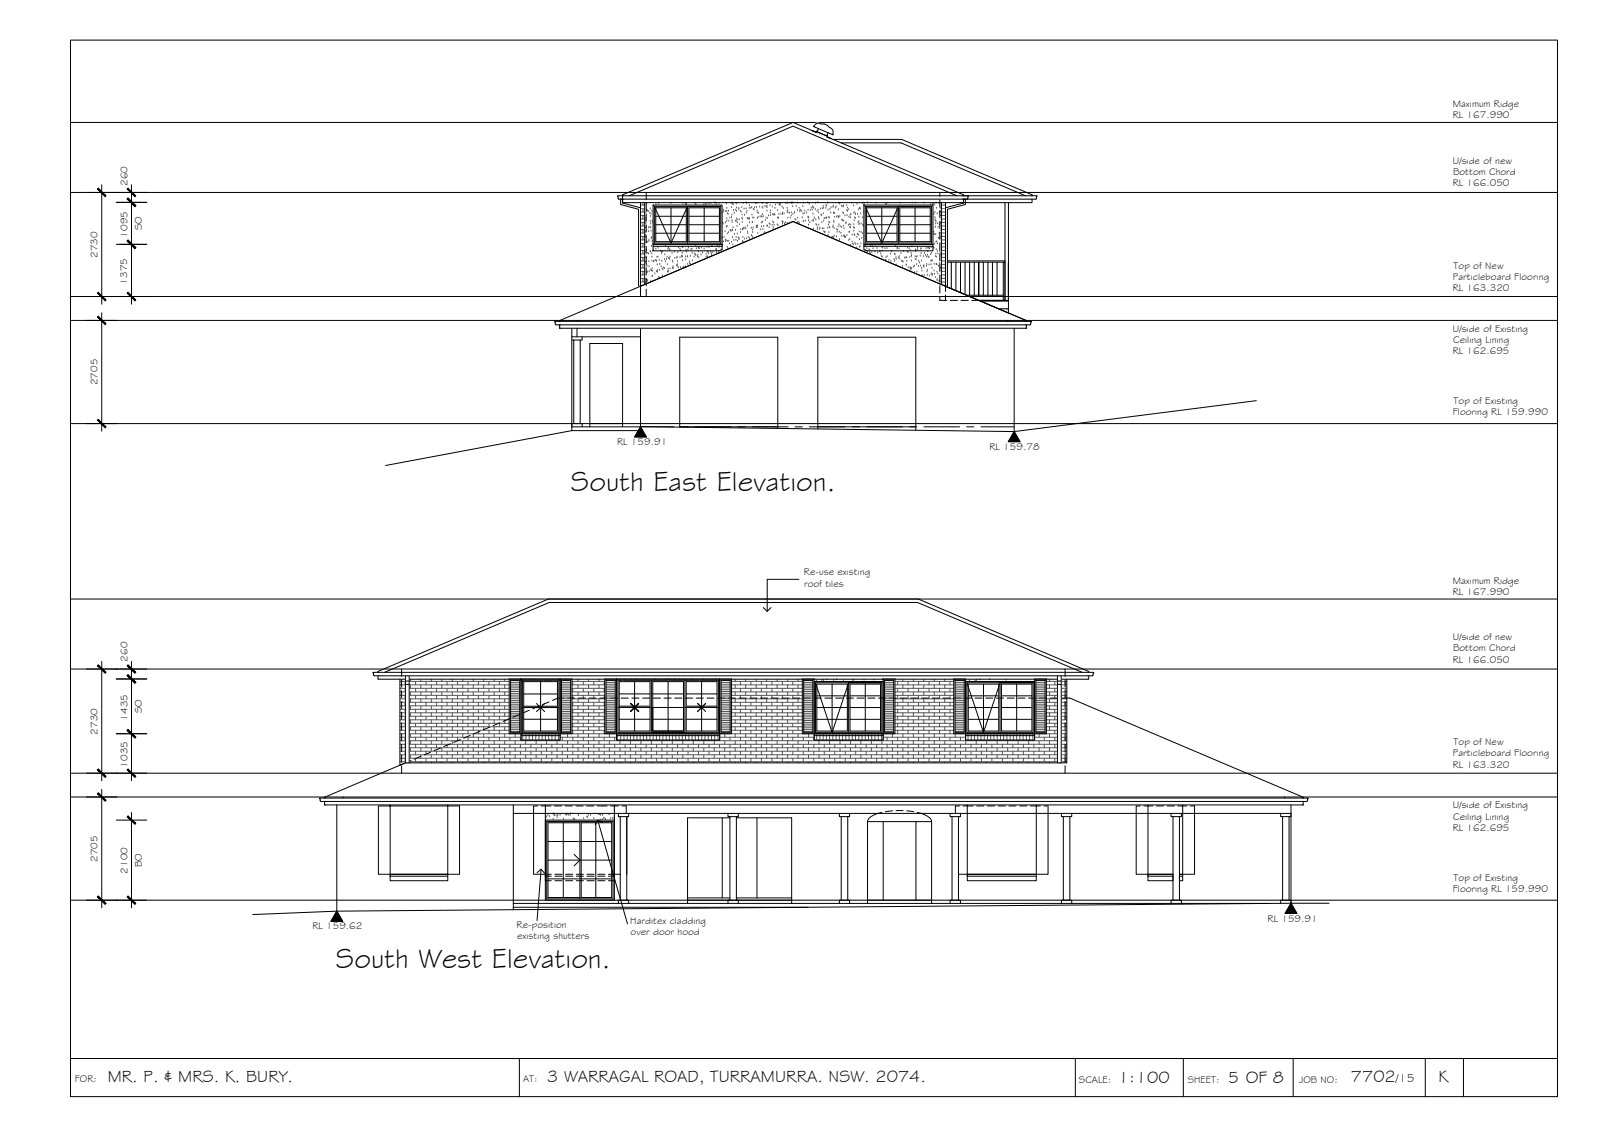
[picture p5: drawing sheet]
<svg xmlns="http://www.w3.org/2000/svg" width="420mm" height="297mm" viewBox="0 0 420 297" stroke-linecap="round" stroke-linejoin="round" font-family="sans-serif">
<defs><g id="words">
<g font-size="7.5">
<text x="149.7" y="128.7">South East Elevation.</text>
<text x="88.1" y="253.7">South West Elevation.</text>
</g>
<g font-size="4.5">
<text x="28.3" y="283.6">MR. P. &amp; MRS. K. BURY.</text>
<text x="143.5" y="283.6">3 WARRAGAL ROAD, TURRAMURRA. NSW. 2074.</text>
<text x="293.2" y="283.9">1:100</text>
<text x="322.1" y="283.8">5 OF 8</text>
<text x="354.3" y="283.7">7702</text>
<text x="377.3" y="283.7">K</text>
</g>
<text font-size="3.2" x="366.1" y="283.7">/15</text>
<g font-size="2.6">
<text x="381" y="28.1">Maximum Ridge</text>
<text x="381" y="31.1">RL 167.990</text>
<text x="381" y="42.9">U/side of new</text>
<text x="381.1" y="45.8">Bottom Chord</text>
<text x="33.4" y="48.8" transform="rotate(-90 33.4 48.8)">260</text>
<text x="381" y="48.7">RL 166.050</text>
<text x="33.4" y="62.3" transform="rotate(-90 33.4 62.3)">1095</text>
<text x="37.2" y="60.4" transform="rotate(-90 37.2 60.4)">SO</text>
<text x="25.5" y="67.6" transform="rotate(-90 25.5 67.6)">2730</text>
<text x="381.2" y="70.4">Top of New</text>
<text x="33.3" y="74.6" transform="rotate(-90 33.3 74.6)">1375</text>
<text x="381" y="76.3">RL 163.320</text>
<text x="381.1" y="73.3">Particleboard Flooring</text>
<text x="381" y="87">U/side of Existing</text>
<text x="381.1" y="89.9">Ceiling Lining</text>
<text x="381" y="92.8">RL 162.695</text>
<text x="25.5" y="101" transform="rotate(-90 25.5 101)">2705</text>
<text x="381.2" y="106">Top of Existing</text>
<text x="381" y="108.9">Flooring RL 159.990</text>
<text x="161.9" y="116.7">RL 159.91</text>
<text x="259.5" y="117.9">RL 159.78</text>
<text x="210.8" y="150.8">Re-use existing</text>
<text x="210.9" y="153.8">roof tiles</text>
<text x="381" y="153.1">Maximum Ridge</text>
<text x="381" y="156">RL 167.990</text>
<text x="381" y="167.8">U/side of new</text>
<text x="33.4" y="173.5" transform="rotate(-90 33.4 173.5)">260</text>
<text x="381" y="173.7">RL 166.050</text>
<text x="381.1" y="170.8">Bottom Chord</text>
<text x="33.4" y="188.9" transform="rotate(-90 33.4 188.9)">1435</text>
<text x="37.2" y="187" transform="rotate(-90 37.2 187)">SO</text>
<text x="25.5" y="192.6" transform="rotate(-90 25.5 192.6)">2730</text>
<text x="381.2" y="195.4">Top of New</text>
<text x="33.4" y="201.2" transform="rotate(-90 33.4 201.2)">1035</text>
<text x="381" y="201.2">RL 163.320</text>
<text x="381.1" y="198.3">Particleboard Flooring</text>
<text x="381" y="211.9">U/side of Existing</text>
<text x="381.1" y="214.9">Ceiling Lining</text>
<text x="381" y="217.8">RL 162.695</text>
<text x="25.5" y="225.9" transform="rotate(-90 25.5 225.9)">2705</text>
<text x="37.2" y="227.4" transform="rotate(-90 37.2 227.4)">BO</text>
<text x="33.4" y="229.1" transform="rotate(-90 33.4 229.1)">2100</text>
<text x="381" y="233.9">Flooring RL 159.990</text>
<text x="381.2" y="230.9">Top of Existing</text>
<text x="81.9" y="243.7">RL 159.62</text>
<text x="135.5" y="243.4">Re-position</text>
<text x="165.3" y="242.2">Harditex cladding</text>
<text x="165.4" y="245.1">over door hood</text>
<text x="332.5" y="241.6">RL 159.91</text>
<text x="135.6" y="246.3">existing shutters</text>
<text x="19.6" y="283.7">FOR:</text>
<text x="137.2" y="283.6">AT:</text>
<text x="282.9" y="283.9">SCALE:</text>
<text x="311.5" y="283.9">SHEET:</text>
<text x="340.7" y="283.9">JOB NO:</text>
</g>
</g></defs>
<!-- layer: MASK -->
<g fill="#fff" stroke="#fff" stroke-width=".26">
<path d="M248 75l8.7 3.8h-8.7z"/>
<path d="M215 32.4l.3 .1z"/>
<path d="M214.3 34.3l2.7 1.2z"/>
<path d="M248 68.4l15.6 .3v-.3zM248 68.4l15.6 .3h-15.6z"/>
<path d="M248 68.7l.4 10.1v-10.1zM248 68.7l.4 10.1h-.4z"/>
<path d="M263.1 68.7l.5 10.1v-10.1zM263.1 68.7l.5 10.1h-.5z"/>
<path d="M248.4 77.4l14.7 .3v-.3zM248.4 77.4l14.7 .3h-14.7z"/>
<path d="M162.8 52.2h.5l-.5 1zM163.3 52.2l-.5 1h.5z"/>
<path d="M162.8 53.2h.5l-.5 .4zM162.8 53.6h1.9l-1.4-.4z"/>
<path d="M162.8 53.6h1.9l1.4 .9zM164.7 53.6l1.4 .9h1.9z"/>
<path d="M166.1 54.5h1.9l-.5 .4zM167.5 54.9h.5v-.4z"/>
<path d="M167.5 54.9h.5l-.5 20.1zM168 54.9l-.5 20.1h.5z"/>
<path d="M252.7 52.2l.5 1v-1zM252.7 52.2l.5 1h-.5z"/>
<path d="M252.7 53.2l.5 .4v-.4zM251.3 53.6l1.4-.4 .5 .4z"/>
<path d="M249.9 54.5l3.3-.9h-1.9zM248 54.5l3.3-.9-1.4 .9z"/>
<path d="M248 54.5l.5 .4 1.4-.4zM248 54.5l.5 .4h-.5z"/>
<path d="M248 54.9l.5 20.1v-20.1zM248 54.9l.5 20.1h-.5z"/>
<path d="M216.1 32.5l1.1 .6-.1-.2zM215.8 32.5h.3l1.1 .6z"/>
<path d="M215.8 32.5l1.7 .8zM215.5 32.5l2 .8z"/>
<path d="M215.5 32.5l2.2 1zM215.2 32.4l2.5 1.1z"/>
<path d="M215.2 32.4l2.5 1.1zM215.2 32.4l2.4 1.1z"/>
<path d="M217.7 33.5l.2 .1zM217.6 33.5l.3 .1z"/>
<path d="M215.3 32.5l2.3 1zM215.3 32.5l2.3 1z"/>
<path d="M215 32.4l.3 .1zM215 32.4l.3 .1z"/>
<path d="M217.6 33.5l.3 .1zM217.6 33.5l.3 .1z"/>
<path d="M215.3 32.5l2.3 1zM215.3 32.5l2.3 1z"/>
<path d="M215 32.4l.4 .1zM215 32.4l.4 .1z"/>
<path d="M217.6 33.5l.5 .2zM217.4 33.4l.7 .3z"/>
<path d="M215.4 32.5l2.2 1zM215.4 32.5l2 .9z"/>
<path d="M215 32.4l.5 .2zM214.8 32.3l.7 .3z"/>
<path d="M217.4 33.4l.7 .3zM217.4 33.4l.7 .3z"/>
<path d="M217.4 33.4l.7 .3zM217.4 33.4l.7 .3z"/>
<path d="M215.5 32.6l1.9 .8zM215.5 32.6l1.9 .8z"/>
<path d="M214.8 32.3l.7 .3zM214.8 32.3l.7 .3z"/>
<path d="M217.4 33.4l.8 .5zM217.2 33.4l1 .5z"/>
<path d="M215.5 32.6l1.9 .8zM215.5 32.6l1.7 .8z"/>
<path d="M214.8 32.3l.8 .4zM214.6 32.3l1 .4z"/>
<path d="M214.6 32.3l1 .5zM214.6 32.3l1 .5z"/>
<path d="M217.2 33.4l1.1 .5zM217.2 33.4l1.1 .5z"/>
<path d="M215.6 32.7l1.6 .7zM215.6 32.7l1.6 .8z"/>
<path d="M214.6 32.3l1 .5zM214.6 32.3l1 .5z"/>
<path d="M217.2 33.5l1.1 .5zM217.1 33.5l1.2 .5z"/>
<path d="M215.6 32.8l1.6 .7zM215.6 32.8l1.5 .7z"/>
<path d="M214.6 32.3l1.1 .6zM214.4 32.4l1.3 .5z"/>
<path d="M214.4 32.4l1.3 .5zM214.3 32.4l1.4 .5z"/>
<path d="M217.1 33.5l1.3 .6zM217 33.5l1.4 .6z"/>
<path d="M215.7 32.9l1.4 .6zM215.7 32.9l1.3 .6z"/>
<path d="M214.3 32.4l1.4 .5zM214.3 32.4l1.4 .5z"/>
<path d="M217 33.5l1.4 .7zM216.9 33.5l1.5 .7z"/>
<path d="M215.7 32.9l1.3 .6zM215.7 32.9l1.2 .6z"/>
<path d="M214.3 32.4l1.4 .6zM214.3 32.4l1.4 .6z"/>
<path d="M216.9 33.5l1.6 .8zM216.8 33.6l1.7 .7z"/>
<path d="M215.7 33l1.2 .5zM215.7 33l1.1 .6z"/>
<path d="M214.3 32.4l1.5 .7zM214.1 32.4l1.7 .7z"/>
<path d="M216.8 33.6l1.7 .7zM216.8 33.6l1.7 .7z"/>
<path d="M216.8 33.6l1.7 .7zM216.8 33.6l1.7 .7z"/>
<path d="M215.8 33.1l1 .5zM215.8 33.1l1 .5z"/>
<path d="M214.1 32.4l1.7 .8zM214.1 32.4l1.7 .8z"/>
<path d="M216.8 33.6l1.7 .9v-.2zM216.7 33.7l.1-.1 1.7 .9z"/>
<path d="M215.8 33.2l.9 .5 .1-.1zM215.8 33.2l.9 .5z"/>
<path d="M214.1 32.5l1.7 .8zM214 32.6l.1-.1 1.7 .8z"/>
<path d="M214 32.6l4.5 1.9zM213.9 32.6l4.6 1.9zM213.9 32.6l4.6 1.9zM213.9 32.6l4.6 1.9z"/>
<path d="M213.9 32.6l4.6 2.1v-.2zM213.8 32.7l.1-.1 4.6 2.1zM213.8 32.7l4.7 2zM213.8 32.7l4.7 2z"/>
<path d="M213.8 32.7l4.7 2.2v-.2zM213.8 32.7l4.7 2.2-4.9-2zM213.6 32.9l4.9 2zM213.6 32.9l4.9 2z"/>
<path d="M213.6 32.9l4.8 2.3 .1-.3zM213.6 32.9l4.8 2.3-4.9-2.1z"/>
<path d="M213.5 33.1l5 2.2zM213.4 33.1l5.1 2.2z"/>
<path d="M213.4 33.1l5.1 2.2zM213.4 33.1l5 2.2z"/>
<path d="M214.7 33.7l2.3 1.5 .2-.4zM214.7 33.7l2.3 1.5-2.5-1.1z"/>
<path d="M214.5 34.1l2.5 1.1zM214.5 34.1l2.5 1.1z"/>
<path d="M214.5 34.2l2.5 1zM214.5 34.2l2.5 1z"/>
<path d="M214.5 34.2l2.5 1.1zM214.5 34.2l2.5 1.1z"/>
<path d="M214.4 34.2l2.6 1.1zM214.4 34.2l2.6 1.1z"/>
<path d="M214.4 34.2l2.6 1.2zM214.4 34.2l2.6 1.2z"/>
<path d="M214.4 34.3l2.6 1.1zM214.4 34.3l2.6 1.1z"/>
<path d="M214.4 34.3l2.6 1.2zM214.4 34.3l2.6 1.2zM214.3 34.3l2.7 1.2z"/>
<path d="M214.3 34.3l2.7 1.2zM214.3 34.4l2.7 1.1z"/>
<path d="M214.3 34.4l2.7 1.2zM214.3 34.4l2.7 1.2z"/>
<path d="M214.3 34.4l2.7 1.2zM214.2 34.4l2.8 1.2z"/>
<path d="M214.2 34.4l2.8 1.2zM214.2 34.4l2.8 1.3z"/>
<path d="M214.1 34.5l2.8 1.4 .1-.2zM214.1 34.5l2.8 1.4-2.8-1.2z"/>
<path d="M277.3 177.2l1 22.8v-22.8zM277.3 177.2l1 22.8h-1z"/>
<path d="M106.3 177.2l1 22.8v-22.8zM106.3 177.2l1 22.8h-1z"/>
</g>
<path d="M248 68.7h.4v10.1h-.4zM248 75l8.7 3.8h-8.7zM248.4 77.4h14.7v.3h-14.7zM263.1 68.7h.5v10.1h-.5zM263.6 68.4h-15.6v.3h15.6" fill="none" stroke="#fff" stroke-width=".26"/>
<!-- layer: NEWWORK -->
<g fill="none" stroke="#000" stroke-width=".26">
<path d="M213 34.2l1.1 .5v-.2l2.9 1.2-.1 .2 1.1 .5M214.7 33.7l-.6 1 .1-.2 2.8 1.2M215.2 32.4a1.24 1.24 0 0 0-1.7 .7M215.2 32.4l.3 .1a2.51 2.51 0 0 1 2.2 1 1.46 1.46 0 0 1 .7 1.8l-5-2.1 .1-.1M217 35.2l-.1 .7M217.2 34.8l-.2 .4M218.5 36.5h18l34.2 14.6v.2M220.6 37.5h15.7l32.7 13.8M162 51.3l110 .1-.4 .8h-109.3zM165 51.3l43-18.2 43 18.2M168 53.1v21.9l40-16.9 56.5 24v-12.7M169.1 53.1v21.5"/>
<path d="M171.3 53.8h18.1v10.3h-18.1zM226.6 53.8h18.1v10.3h-18.1zM246.9 53.1v21.5M248 53.1v25.7h15.6v-25.7M252.7 52.2v.9h-.2M253.6 52.2l.4-.9h-1.3v-.2l-44.7-19-44.7 19v2h107.4v-.9M264.5 53.1v25.7M171.3 64.1h18.1v1.3l-.8 .4h-17.3zM171.3 64.6h18.1M226.6 64.1h18.1v1.7h-17.3l-.8-.4zM226.6 64.6h18.1M248 68.4h15.6"/>
<path d="M248 68.7h15.6M248.4 77.4h14.7M248.4 77.7h14.7M248.4 68.7v10.1M249.5 68.7v8.7M250.7 68.7v8.7M251.9 68.7v8.7M253.1 68.7v8.7M254.3 68.7v8.7M255.5 68.7v8.7M256.7 68.7v8.7v-8.7M257.2 78.9h7.3"/>
<path d="M257.9 68.7v8.7M259.1 68.7v8.7M260.3 68.7v8.7M261.5 68.7v8.7M263.1 68.7v10.1M264.5 68.7v10.1h-7.8M261.9 81h2.6M97.8 176.3h1.3v-.3l44.7-19h97l44.7 19v.3l1.4 .1-.4 .8h-188.3zM99.1 177.2v.9h186.4v-.9M99.1 176.3h186.4M100.9 176.3l43.1-18.3h96.7l43.1 18.3M104.9 178.1v22.5l1.4-.6h173.5v-21.9"/>
<path d="M133.5 178h3.2v16h10.2v-16h3.1v14.4h-16.5zM133.9 178.4h2.4v13.6h-2.4zM136.7 178h10.2v14.4h-10.2zM147.3 178.4h2.4v13.6h-2.4zM158.6 178h3.1v16h27.1v-16h3.1v14.4h-33.3zM158.9 178.4h2.5v13.6h-2.5zM161.7 178h27.1v14.4h-27.1zM189.1 178.4h2.4v13.6h-2.4zM210.4 178h3.1v16h18.1v-16h3.1v14.4h-24.3zM210.8 178.4h2.4v13.6h-2.4zM213.5 178.7h18.1v13.7h-18.1zM232 178.4h2.4v13.6h-2.4z"/>
<path d="M250.1 178h3.1v16h18.1v-16h3.1v14.4h-24.3zM250.5 178.4h2.4v13.6h-2.4zM253.2 178.7h18.1v13.7h-18.1zM271.7 178.4h2.4v13.6h-2.4zM136.7 192.9h10.2M161.7 192.9h27.1M213.5 192.9h18.1M253.2 192.9h18.1M143 215h18.1v21h-18.1z"/>
</g>
<!-- layer: BORDER -->
<path d="M18.5 10.5h390v277h-390zM18.5 277.5h390M136.2 277.5v10M282 277.5v10M310.4 277.5v10M339.2 277.5v10M373.8 277.5v10M383.8 277.5v10" fill="none" stroke="#000" stroke-width=".26"/>
<!-- layer: CEILING-FLOOR LINES -->
<g fill="none" stroke="#000" stroke-width=".26">
<path d="M18.5 32.1h390M18.5 50.5h390M18.5 77.7h390M18.5 84h390M18.5 111.1h390M168 111.9h8.7M178.5 111.9h1.9M182.3 111.9h9.4M193.6 111.9h1.8M197.3 111.9h9.4M208.5 111.9h1.9M212.3 111.9h9.4"/>
<path d="M223.5 111.9h1.9M227.3 111.9h9.4M238.6 111.9h1.8M242.3 111.9h9.4M253.5 111.9h1.9M257.3 111.9h8.7M18.5 157h390M18.5 175.4h390M18.5 202.7h390M18.5 209h390M18.5 236h390"/>
</g>
<!-- layer: DIMENSION -->
<g fill="none" stroke="#000" stroke-width=".26">
<path d="M22.7 50.5h15.8M26.7 48.4v31.3M30.5 53.1h8M34.5 48.4v31.3M22.7 77.7h15.8M30.5 64.1h8M22.7 84h8M26.7 82v31M22.7 111.1h8M22.7 175.4h15.8M26.7 173.4v31.3M30.5 178h8"/>
<path d="M34.5 173.4v31.3M30.5 192.4h8M22.7 202.7h15.8M22.7 209h8M26.7 207v31M30.5 215h8M34.5 213v25M22.7 236h15.8"/>
</g>
<!-- layer: 0 -->
<g fill="#000" stroke="#000" stroke-width=".26">
<path d="M25.6 49.6l2 2 .2-.3zM25.8 49.3l2 2-2.2-1.7z"/>
<path d="M33.4 52.1l2.2 1.8-2-2zM33.4 52.1l2.2 1.8-.2 .3z"/>
<path d="M33.4 49.6l2 2 .2-.3zM33.6 49.3l2 2-2.2-1.7z"/>
<path d="M33.4 52.1l2 2.1 .2-.3zM33.4 52.1l.2-.2 2 2z"/>
<path d="M25.6 76.8l2.2 1.8-2-2zM25.6 76.8l2.2 1.8-.2 .3z"/>
<path d="M33.6 63l-.2 .2 2.2 1.8zM33.4 63.2l2.2 1.8-.2 .2z"/>
<path d="M33.4 76.8l2.2 1.8-2-2zM33.4 76.8l2.2 1.8-.2 .3z"/>
<path d="M33.4 63.2l2 2 .2-.2zM33.4 63.2l.2-.2 2 2z"/>
<path d="M25.6 83.1l2 2 .2-.2zM25.6 83.1l.2-.2 2 2z"/>
<path d="M25.8 109.9l-.2 .2 2.2 1.8zM25.6 110.1l2.2 1.8-.2 .3z"/>
<path d="M25.6 174.5l2 2 .2-.2zM25.6 174.5l.2-.2 2 2z"/>
<path d="M33.4 177.1l2.2 1.8-2-2zM33.4 177.1l2.2 1.8-.2 .2z"/>
<path d="M33.4 174.5l2 2 .2-.2zM33.4 174.5l.2-.2 2 2z"/>
<path d="M33.4 177.1l2 2 .2-.2zM33.4 177.1l.2-.2 2 2z"/>
<path d="M33.4 191.5l2.2 1.7-2-1.9zM33.4 191.5l2.2 1.7-.2 .3z"/>
<path d="M33.4 191.5l2 2 .2-.3zM33.4 191.5l.2-.2 2 1.9z"/>
<path d="M25.8 201.6l-.2 .2 2.2 1.8zM25.6 201.8l2.2 1.8-.2 .2z"/>
<path d="M25.6 208.1l2 2 .2-.3zM25.6 208.1l.2-.3 2 2z"/>
<path d="M33.6 201.6l-.2 .2 2.2 1.8zM33.4 201.8l2.2 1.8-.2 .2z"/>
<path d="M33.4 214.1l2 2 .2-.2zM33.4 214.1l.2-.2 2 2z"/>
<path d="M25.8 234.9l-.2 .2 2.2 1.8zM25.6 235.1l2.2 1.8-.2 .2z"/>
<path d="M33.6 234.9l-.2 .2 2.2 1.8zM33.4 235.1l2.2 1.8-.2 .2z"/>
</g>
<!-- layer: HATCH -->
<g fill="none" stroke="#545454" stroke-width=".26">
<path d="M168 53.8h1.1M168 54.7h1.1M168 55.6h1.1M168 56.5h1.1M168 57.4h1.1M168 58.3h1.1M168 59.2h1.1M168.6 53.1v.7M168.6 54.7v.9M168.6 56.5v.9M168.6 58.3v.9M169.1 53.9h.1"/>
<path d="M169.1 58.2h.1M169.2 55.8h.1M169.2 57.8h.1M169.3 57.2h.1M169.3 59.7h.1M169.4 58.6h.1M169.6 55.6h.1M169.6 53.4h.1M169.7 55.1h.1M169.8 55.3h.1M170.1 59.7h.1M170.1 55.5h.1"/>
<path d="M170.4 55.9h.1M170.4 59.5h.1M170.5 58.1h.1M170.5 54.8h.1M170.6 56.7h.1M170.6 59.7h.1M170.7 58.7h.1M170.7 56.1h.1M170.9 55.4h.1M171.1 58h.1M171.2 58.5h.1M172 53.6h.1"/>
<path d="M172.8 53.4h.1M175.9 53.4h.1M179.1 53.4h.1M179.8 53.7h.1M179.8 53.4h.1M180 53.6h.1M182.3 53.4h.1M182.5 53.6h.1M184.6 53.6h.1M185.1 53.6h.1M185.4 53.4h.1M186 53.4h.1"/>
<path d="M186.5 53.3h.1M187.4 53.2h.1M187.7 53.2h.1M187.9 53.5h.1M188.6 53.3h.1M189.4 55.9h.1M189.5 58.5h.1M189.7 58.7h.1M189.7 55.5h.1M189.8 55.1h.1M190.2 55.5h.1M190.2 58.4h.1"/>
<path d="M190.5 53.5h.1M190.5 59.5h.1M190.6 55.4h.1M190.6 58.1h.1M190.6 54.6h.1M190.6 57.4h.1M190.7 59.4h.1M190.8 56h.1M191 56.2h.1M191 55.4h.1M191.1 58h.1M191.4 57.2h.1"/>
<path d="M191.8 53.3h.1M191.9 57h.1M191.9 54.4h.1M191.9 56.4h.1M192 57.9h.1M192 58.3h.1M192.1 53.5h.1M192.2 59.7h.1M192.3 53.7h.1M192.4 55.2h.1M192.6 55.9h.1M192.9 57.9h.1"/>
<path d="M192.9 55.1h.1M193.1 58.1h.1M193.1 53.5h.1M193.2 55.4h.1M193.2 54.5h.1M193.2 57.4h.1M193.3 59.4h.1M193.3 57.7h.1M193.4 58.4h.1M193.8 55h.1M193.8 54.6h.1M193.9 57.6h.1"/>
<path d="M193.9 58.9h.1M194.2 55.4h.1M194.4 55.6h.1M194.5 54.4h.1M194.6 57.2h.1M194.6 56.4h.1M194.7 58.3h.1M194.7 57.5h.1M194.9 53.3h.1M195 59.9h.1M195.1 54.8h.1M195.2 56.4h.1"/>
<path d="M195.4 59.7h.1M195.7 54.8h.1M195.7 53.1h.1M195.7 55.9h.1M195.9 53.4h.1M195.9 55.4h.1M196 57.3h.1M196.1 59.3h.1M196.1 57.3h.1M196.3 57.4h.1M196.5 57.5h.1M196.5 54.6h.1"/>
<path d="M196.6 58.4h.1M196.6 53.9h.1M196.6 57.2h.1M196.9 54.6h.1M197 59.8h.1M197.2 54.4h.1M197.2 56.4h.1M197.3 58.3h.1M197.4 57.1h.1M197.6 59.8h.1M197.6 54.9h.1M197.7 57.2h.1"/>
<path d="M197.8 55h.1M197.9 54.5h.1M198.1 53.3h.1M198.3 59.3h.1M198.4 59.7h.1M198.4 54.4h.1M198.5 53.4h.1M198.5 59.5h.1M198.6 55.3h.1M198.6 59.7h.1M198.6 57.3h.1M198.7 55.9h.1"/>
<path d="M198.7 59.2h.1M198.8 57h.1M198.9 55.9h.1M199.2 54.3h.1M199.4 56.9h.1M199.7 56.8h.1M199.7 58.4h.1M199.8 59.5h.1M199.8 57h.1M199.9 54.3h.1M199.9 56.3h.1M199.9 53.4h.1"/>
<path d="M200 58.2h.1M200.1 54.6h.1M200.2 56.8h.1M200.3 59.4h.1M200.6 54.1h.1M200.7 57.8h.1M200.9 57.1h.1M201 54.3h.1M201.1 53.4h.1M201.1 59.3h.1M201.1 54h.1M201.2 54.5h.1"/>
<path d="M201.2 55.3h.1M201.2 57.3h.1M201.2 53.3h.1M201.3 59.3h.1M201.6 56.6h.1M201.7 59.7h.1M201.7 58.7h.1M201.9 58.9h.1M202 53.9h.1M202 55.3h.1M202.1 55.9h.1M202.1 56.5h.1"/>
<path d="M202.5 59.1h.1M202.6 54.3h.1M202.6 56.3h.1M202.7 58.2h.1M202.8 59.7h.1M202.9 58.4h.1M202.9 56.4h.1M203 59h.1M203.1 56.2h.1M203.2 56.4h.1M203.2 54.6h.1M203.4 53.7h.1"/>
<path d="M203.8 58.9h.1M203.9 53.3h.1M203.9 55.2h.1M204 57.2h.1M204.1 59.2h.1M204.1 57.1h.1M204.1 57.2h.1M204.3 56.3h.1M204.4 53.7h.1M204.4 53.3h.1M204.5 53.9h.1M204.7 53.6h.1"/>
<path d="M204.8 56.2h.1M205.1 58.1h.1M205.2 54.3h.1M205.2 56.3h.1M205.2 58.8h.1M205.2 55.9h.1M205.3 58.2h.1M205.3 58.3h.1M205.4 54.7h.1M205.6 56.1h.1M205.7 58.7h.1M206 58.4h.1"/>
<path d="M206.1 53.4h.1M206.4 54.6h.1M206.4 55.6h.1M206.5 53.2h.1M206.6 55.2h.1M206.6 58.6h.1M206.6 53.3h.1M206.6 57.2h.1M206.6 55.8h.1M207 55.9h.1M207.2 57.1h.1M207.4 53.2h.1"/>
<path d="M207.5 56.6h.1M207.5 55.8h.1M207.6 53.3h.1M207.8 53.1h.1M207.9 54.2h.1M207.9 56.2h.1M207.9 53.3h.1M208.4 55.7h.1M208.4 55.9h.1M208.5 57.5h.1M208.7 57.7h.1M208.8 54.1h.1"/>
<path d="M209.1 53.3h.1M209.2 55.2h.1M209.2 58.4h.1M209.2 57.2h.1M209.3 58.2h.1M209.6 54.6h.1M209.6 58.5h.1M209.7 55.5h.1M209.8 55h.1M210 55.2h.1M210.3 55.4h.1M210.4 57.1h.1"/>
<path d="M210.6 54.2h.1M210.6 56.1h.1M210.7 58.1h.1M210.7 58h.1M210.7 53.3h.1M210.9 56h.1M211.1 55.3h.1M211.2 58h.1M211.6 55.9h.1M211.9 53.2h.1M211.9 57h.1M211.9 55.1h.1"/>
<path d="M212 57.1h.1M212.1 59h.1M212.1 57.9h.1M212.1 57.1h.1M212.2 53.5h.1M212.4 58.4h.1M212.5 55.2h.1M212.8 54.6h.1M213 57.9h.1M213 55.1h.1M213.2 54.2h.1M213.2 56.1h.1"/>
<path d="M213.2 54.5h.1M213.3 58.1h.1M213.4 54.6h.1M213.4 57.7h.1M213.6 57.1h.1M213.9 55h.1M213.9 53.3h.1M214 57.6h.1M214 58.9h.1M214.2 59h.1M214.3 55.4h.1M214.4 59.7h.1"/>
<path d="M214.5 53.1h.1M214.6 55.1h.1M214.7 57h.1M214.7 59h.1M214.7 55.8h.1M214.8 57.5h.1M215.1 59.8h.1M215.2 54.8h.1M215.3 56.4h.1M215.5 56.5h.1M215.5 58.4h.1M215.8 54.7h.1"/>
<path d="M215.9 54.1h.1M215.9 54.6h.1M215.9 56h.1M216 58h.1M216.1 60h.1M216.2 57.3h.1M216.4 57.4h.1M216.6 54.6h.1M216.6 53.9h.1M216.7 57.2h.1M216.7 57.1h.1M216.8 54.1h.1"/>
<path d="M217.1 53.3h.1M217.1 59.8h.1M217.1 53.1h.1M217.2 55.1h.1M217.2 57.1h.1M217.3 59h.1M217.4 58.3h.1M217.5 57.1h.1M217.6 59.7h.1M217.6 58.4h.1M217.7 54.9h.1M217.9 55.8h.1"/>
<path d="M218 54.4h.1M218.4 59.6h.1M218.5 59.3h.1M218.5 54.4h.1M218.6 54.1h.1M218.6 56h.1M218.7 58h.1M218.7 58.4h.1M218.7 55.8h.1M218.7 59.9h.1M218.9 57h.1M218.9 56h.1"/>
<path d="M219.1 54.6h.1M219.3 54.3h.1M219.4 56.9h.1M219.8 56.8h.1M219.8 59.5h.1M219.9 57.1h.1M219.9 55h.1M220 57h.1M220 53.3h.1M220.1 58.9h.1M220.2 53.5h.1M220.2 53.3h.1"/>
<path d="M220.2 56.8h.1M220.4 59.4h.1M220.7 54.1h.1M220.7 59.7h.1M220.8 57.7h.1M221 57.9h.1M221.1 55.8h.1M221.1 54.3h.1M221.2 54.1h.1M221.2 59.3h.1M221.2 56h.1M221.2 54h.1"/>
<path d="M221.3 58h.1M221.3 59.9h.1M221.6 56.6h.1M221.9 58.7h.1M221.9 58.4h.1M222 53.9h.1M222.1 55.2h.1M222.2 56.5h.1M222.2 54.6h.1M222.3 55.4h.1M222.6 59.1h.1M222.6 55h.1"/>
<path d="M222.7 56.9h.1M222.7 58.9h.1M222.9 59.6h.1M223 56.4h.1M223.1 57.1h.1M223.1 59.8h.1M223.1 59h.1M223.2 56.2h.1M223.4 53.3h.1M223.9 54h.1M223.9 59.7h.1M223.9 58.9h.1"/>
<path d="M224 55.9h.1M224 57.9h.1M224.1 59.8h.1M224.2 57.1h.1M224.2 55.8h.1M224.4 57.3h.1M224.4 56.2h.1M224.8 53.5h.1M224.9 56.2h.1M225 58.4h.1M225.2 55h.1M225.2 56.9h.1"/>
<path d="M225.2 58.1h.1M225.3 58.9h.1M225.3 58.7h.1M225.4 54.6h.1M225.5 54.6h.1M225.7 54.8h.1M225.7 56h.1M225.8 58.7h.1M226.2 53.4h.1M226.2 57.1h.1M226.3 59h.1M226.4 59.2h.1"/>
<path d="M226.6 53.9h.1M226.6 53.3h.1M226.6 55.6h.1M226.7 53.3h.1M227.5 53.2h.1M229.7 53.3h.1M232.3 53.5h.1M232.5 53.6h.1M232.9 53.2h.1M236.1 53.2h.1M239.2 53.2h.1M240.1 53.3h.1"/>
<path d="M242.4 53.2h.1M244 53.7h.1M244.5 53.6h.1M244.7 53.8h.1M244.9 53.5h.1M245 56.1h.1M245.2 53.7h.1M245.2 57.1h.1M245.2 55.7h.1M245.3 57.6h.1M245.3 58h.1M245.3 59.6h.1"/>
<path d="M245.4 58.7h.1M245.5 58.2h.1M245.5 53.2h.1M245.6 54.6h.1M245.8 56h.1M245.9 58.6h.1M246 59.6h.1M246.2 53.4h.1M246.4 55.8h.1M246.4 59h.1M246.6 54.6h.1M246.6 55.5h.1"/>
<path d="M246.7 56.6h.1M246.7 58.5h.1M246.8 53.3h.1M246.8 55.7h.1M246.9 53.8h1.1M246.9 54.7h1.1M246.9 55.6h1.1M246.9 56.5h1.1M246.9 57.4h1.1M246.9 58.3h1.1M246.9 59.2h1.1M246.9 53.8v.9"/>
<path d="M246.9 55.6v.9M246.9 57.4v.9M246.9 59.2v1M168 60.2h1.1M168 61.1h1.1M168 62h1.1M168 62.9h1.1M168 63.8h1.1M168 64.7h1.1M168 65.7h1.1M168 66.6h1.1M168 67.5h1.1"/>
<path d="M168 68.4h1.1M168 69.3h1.1M168 70.2h1.1M168 71.2h1.1M168 72.1h1.1M168 73h1.1M168 73.9h1.1M168 74.8h.5M168.6 60.2v.9M168.6 62v.9M168.6 63.8v.9M168.6 65.7v.9"/>
<path d="M168.6 67.5v.9M168.6 69.3v.9M168.6 71.2v.9M168.6 73v.9M169.1 62h.1M169.2 66.1h.1M169.3 60.8h.1M169.3 74h.1M169.3 62.2h.1M169.3 68.7h.1M169.4 61.7h.1M169.4 73.3h.1"/>
<path d="M169.4 67.4h.1M169.4 63.6h.1M169.5 65.6h.1M169.6 67.6h.1M169.6 73.5h.1M169.6 69.5h.1M169.7 63.4h.1M169.7 69.9h.1M169.7 71.5h.1M169.7 63.6h.1M169.7 73.4h.1M169.7 71.3h.1"/>
<path d="M169.8 73.7h.1M169.9 66.4h.1M170.1 60.7h.1M170.1 66.6h.1M170.2 68.6h.1M170.2 63.4h.1M170.2 69.9h.1M170.2 63h.1M170.3 71.2h.1M170.5 66.1h.1M170.6 65.9h.1M170.7 73.8h.1"/>
<path d="M170.7 70.8h.1M170.7 60.6h.1M170.8 62.6h.1M170.9 64.6h.1M170.9 71h.1M170.9 62.3h.1M170.9 66.5h.1M171 67.4h.1M171 68.5h.1M171 63.3h.1M171 72.5h.1M171.1 70.4h.1"/>
<path d="M171.1 71.1h.1M171.1 72.4h.1M171.1 65.9h.1M171.2 63.9h.1M171.4 68.6h.1M171.5 68.4h.1M171.8 71.8h.1M172 68.3h.1M172 65.3h.1M172.1 68.4h.1M172.2 71.2h.1M172.2 68.5h.1"/>
<path d="M172.3 67.5h.1M172.4 69.4h.1M172.4 71.4h.1M172.5 70.9h.1M172.6 67.4h.1M172.6 65.1h.1M172.7 72.7h.1M172.9 68.3h.1M172.9 72.9h.1M173 70.9h.1M173 69.3h.1M173.3 65.8h.1"/>
<path d="M173.4 69.9h.1M173.5 66h.1M173.5 66.5h.1M173.6 68.5h.1M173.7 70.4h.1M173.7 66.1h.1M173.7 72.4h.1M173.8 70.8h.1M174.1 70.2h.1M174.3 70.4h.1M174.3 68.1h.1M174.4 66.8h.1"/>
<path d="M174.5 64.5h.1M174.5 68.6h.1M174.8 68h.1M174.9 67.4h.1M175 69.4h.1M175.1 71.3h.1M175.1 71.2h.1M175.2 65.3h.1M175.2 70.6h.1M175.3 65h.1M175.4 71.2h.1M175.4 67.7h.1"/>
<path d="M175.5 65.4h.1M175.6 67.9h.1M175.7 65.6h.1M175.7 67.4h.1M175.7 70.5h.1M176.3 66.4h.1M176.3 68.4h.1M176.4 70.4h.1M176.5 68.7h.1M176.5 69.9h.1M176.6 70.4h.1M176.9 66.1h.1"/>
<path d="M177 67.7h.1M177.4 69.7h.1M177.5 67.7h.1M177.6 67.5h.1M177.6 69.4h.1M177.6 69.8h.1M177.7 68.6h.1M177.8 66.2h.1M178 70.2h.1M178 65h.1M178.3 65.3h.1M178.4 67.6h.1"/>
<path d="M178.5 70.2h.1M178.5 65.7h.1M178.8 67.2h.1M178.9 67.4h.1M178.9 64.8h.1M178.9 66.4h.1M179 67.3h.1M179 68.4h.1M179.1 70.3h.1M179.1 65h.1M179.3 70.1h.1M179.7 69.9h.1"/>
<path d="M179.8 67.4h.1M179.8 68.1h.1M179.9 65.6h.1M180 66.1h.1M180.3 67.3h.1M180.4 69.3h.1M180.4 65.5h.1M180.6 65h.1M180.9 68.6h.1M180.9 69.1h.1M181 69.3h.1M181.1 67.2h.1"/>
<path d="M181.3 65.4h.1M181.5 65.3h.1M181.5 66.4h.1M181.6 68.4h.1M182 67.4h.1M182.2 66.6h.1M182.3 64.2h.1M182.3 66.8h.1M182.5 67h.1M182.5 64.4h.1M182.6 65.2h.1M183 67.3h.1"/>
<path d="M183 66.9h.1M183.2 65.1h.1M183.2 66.1h.1M183.2 67.6h.1M183.3 64.9h.1M183.4 65.2h.1M183.8 66.8h.1M184 65h.1M184.3 66.3h.1M184.7 65.3h.1M185.2 66.6h.1M185.2 67.4h.1"/>
<path d="M185.4 64.8h.1M185.6 67.3h.1M185.6 66h.1M185.7 66.6h.1M185.7 66.2h.1M185.9 64.8h.1M186 64.8h.1M186.4 66.1h.1M186.6 66.5h.1M186.6 67h.1M186.7 64.7h.1M186.9 66.3h.1"/>
<path d="M187.8 65.5h.1M187.8 65.3h.1M187.9 66.3h.1M187.9 65.7h.1M188.1 64.5h.1M188.5 66.2h.1M188.6 64.8h.1M188.6 64.4h.1M189.1 65.6h.1M189.4 62.4h.1M189.4 64.3h.1M189.5 64.3h.1"/>
<path d="M189.7 63.4h.1M189.9 62.3h.1M190.2 60.7h.1M190.3 62.9h.1M190.3 63.3h.1M190.4 63.1h.1M190.7 64.8h.1M190.8 61.3h.1M190.8 63.3h.1M190.9 65.2h.1M191.1 61h.1M191.1 63.2h.1"/>
<path d="M191.3 63.9h.1M191.5 60.6h.1M191.6 60.4h.1M191.8 60.6h.1M191.9 63.5h.1M192.1 60.3h.1M192.1 60.5h.1M192.1 62.3h.1M192.2 64.2h.1M192.5 63h.1M192.6 61.4h.1M192.9 60.4h.1"/>
<path d="M193 63h.1M193.1 62.2h.1M193.4 61.3h.1M193.4 63.3h.1M193.6 62.3h.1M193.8 62.9h.1M193.8 62.5h.1M194.2 61h.1M194.3 60.2h.1M194.7 63.3h.1M194.7 60.3h.1M194.8 62.2h.1"/>
<path d="M194.8 60.1h.1M195 63.5h.1M195.1 60h.1M195.2 62.7h.1M195.6 60h.1M195.8 62.6h.1M196 60.8h.1M196.1 61.2h.1M196.2 62.2h.1M196.6 62.5h.1M197 61.8h.1M197.2 61.9h.1"/>
<path d="M197.3 60.3h.1M197.4 61h.1M197.4 62.2h.1M198.8 61.2h.1M199.4 60.3h.1M200.1 60.2h.1M200.4 61.2h.1M200.5 61h.1M202.7 60.2h.1M213.3 60h.1M214.4 60.2h.1M214.9 60.1h.1"/>
<path d="M215.7 60h.1M216.1 60.8h.1M216.3 60.9h.1M216.4 60.9h.1M217.2 61.7h.1M217.4 61h.1M218 62.3h.1M218.4 62.2h.1M218.6 62.3h.1M218.8 61.9h.1M219.4 62.1h.1M219.5 60.2h.1"/>
<path d="M219.5 60.9h.1M219.7 60.4h.1M220.1 60.9h.1M220.2 62.8h.1M220.5 61.2h.1M220.8 62h.1M221.3 61.9h.1M221.4 61.9h.1M221.5 62.2h.1M221.6 62.1h.1M221.7 62.3h.1M222.1 61.8h.1"/>
<path d="M222.6 63.1h.1M222.7 60.9h.1M222.8 60.8h.1M222.8 62.8h.1M223.1 64.3h.1M223.5 61.6h.1M223.5 63.5h.1M223.6 64h.1M223.8 64.2h.1M223.9 60.6h.1M224 61.5h.1M224.2 61.8h.1"/>
<path d="M224.2 63.7h.1M224.4 64.1h.1M224.7 62.2h.1M224.7 65h.1M224.9 61.4h.1M224.9 61.5h.1M225 64h.1M225.1 61.7h.1M225.4 60.8h.1M225.4 62.8h.1M225.5 64.8h.1M225.5 64.7h.1"/>
<path d="M225.8 63.9h.1M225.9 60.9h.1M226 62.5h.1M226.2 61.2h.1M226.9 64.6h.1M226.9 65.7h.1M226.9 64.5h.1M227.4 65.2h.1M227.5 66h.1M227.9 65.5h.1M228.1 66.3h.1M228.1 65.6h.1"/>
<path d="M228.3 64.5h.1M228.3 66.6h.1M228.6 64.2h.1M228.6 66.2h.1M228.8 64.4h.1M229 65.2h.1M229.5 66.1h.1M229.6 64.3h.1M230 65.1h.1M230.2 66.3h.1M230.7 66h.1M230.9 65.9h.1"/>
<path d="M231 66.6h.1M231 64.1h.1M231.2 67.2h.1M231.3 64.1h.1M231.3 64.9h.1M231.4 65.8h.1M231.4 67.4h.1M231.5 65h.1M232.1 65.2h.1M232.3 68.2h.1M232.3 68.3h.1M232.4 67.5h.1"/>
<path d="M232.6 65.2h.1M232.7 67.3h.1M233.1 68.2h.1M233.6 66.6h.1M233.6 68.6h.1M233.8 66h.1M234 64.1h.1M234.5 68h.1M234.6 66.6h.1M234.6 68.5h.1M234.7 64.3h.1M234.8 66.8h.1"/>
<path d="M234.9 64.5h.1M235 67.5h.1M235 68h.1M235.1 69.5h.1M235.3 65.2h.1M235.4 65.1h.1M235.7 67.6h.1M235.8 65.3h.1M235.8 67.3h.1M235.9 67.9h.1M236.3 66.5h.1M236.4 68.5h.1"/>
<path d="M236.6 64.1h.1M236.7 69.8h.1M236.7 68.6h.1M236.9 68.7h.1M237 66h.1M237.3 67.7h.1M237.6 67.5h.1M237.7 69.5h.1M237.8 69.5h.1M237.8 67.6h.1M237.8 68.5h.1M238 66.1h.1"/>
<path d="M238 65h.1M238.2 66.2h.1M238.2 70.2h.1M238.4 65.2h.1M238.6 67.5h.1M238.6 71.1h.1M238.7 70.1h.1M238.7 70.5h.1M238.8 65.7h.1M238.9 70.6h.1M239 66.5h.1M239 67.3h.1"/>
<path d="M239 68.4h.1M239 67h.1M239.1 70.4h.1M239.2 64.7h.1M239.6 70h.1M239.8 69.8h.1M239.8 71.5h.1M240 67.3h.1M240.1 68h.1M240.1 66h.1M240.1 65.5h.1M240.2 65.6h.1"/>
<path d="M240.2 68.1h.1M240.4 67.4h.1M240.4 69.4h.1M240.5 71.3h.1M240.5 67.3h.1M240.6 65h.1M240.7 65.5h.1M240.9 69.8h.1M241 68.5h.1M241.1 69h.1M241.3 67.2h.1M241.5 69.8h.1"/>
<path d="M241.5 65.3h.1M241.6 66.5h.1M241.6 65.2h.1M241.6 68.4h.1M241.7 70.4h.1M241.8 72.4h.1M241.8 71.1h.1M241.9 72.3h.1M242.2 69.9h.1M242.2 67.3h.1M242.3 69.7h.1M242.3 70.1h.1"/>
<path d="M242.4 72.3h.1M242.5 66.5h.1M242.6 64.1h.1M242.7 67h.1M242.9 65.2h.1M243 69.8h.1M243 67.4h.1M243.1 69.4h.1M243.1 71.3h.1M243.2 72.2h.1M243.2 70.9h.1M243.3 66.9h.1"/>
<path d="M243.3 66h.1M243.4 64.9h.1M243.4 65.1h.1M243.4 67.4h.1M243.6 65h.1M243.6 67.6h.1M243.7 69.5h.1M243.8 65.2h.1M243.8 72.3h.1M244.1 66.8h.1M244.1 68.5h.1M244.2 69.4h.1"/>
<path d="M244.2 71.8h.1M244.2 65h.1M244.3 66.4h.1M244.4 68.3h.1M244.4 72h.1M244.4 70.3h.1M244.5 72.3h.1M244.5 68.4h.1M244.6 72h.1M244.8 64.9h.1M244.8 60.9h.1M244.9 61.4h.1"/>
<path d="M244.9 71h.1M244.9 65.1h.1M245 69.3h.1M245.1 64h.1M245.1 61.5h.1M245.1 71.9h.1M245.3 72.8h.1M245.3 67.3h.1M245.4 61.5h.1M245.5 66.6h.1M245.5 63.5h.1M245.5 65.4h.1"/>
<path d="M245.5 69.3h.1M245.6 67.4h.1M245.7 69.4h.1M245.7 63.4h.1M245.7 71.3h.1M245.7 69.5h.1M245.8 73.6h.1M245.8 73.3h.1M245.8 65.9h.1M245.9 63.9h.1M245.9 71.8h.1M246 66.5h.1"/>
<path d="M246.1 62.4h.1M246.2 69.8h.1M246.3 62.6h.1M246.3 73.7h.1M246.3 61.2h.1M246.4 69.1h.1M246.5 66h.1M246.5 73.9h.1M246.6 70.3h.1M246.8 60.5h.1M246.8 66.4h.1M246.9 62.4h.1"/>
<path d="M246.9 61.2h.1M246.9 62.2h.1M246.9 66.8h.1M246.9 60.2h1.1M246.9 61.1h1.1M246.9 62h1.1M246.9 62.9h1.1M246.9 63.8h1.1M246.9 64.7h1.1M246.9 65.7h1.1M246.9 66.6h1.1M246.9 67.5h1.1"/>
<path d="M246.9 68.4h1.1M246.9 69.3h1.1M246.9 70.2h1.1M246.9 71.2h1.1M246.9 72.1h1.1M246.9 73h1.1M246.9 73.9h1.1M246.9 61.1v.9M246.9 62.9v.9M246.9 64.7v1M246.9 66.6v.9M246.9 68.4v.9"/>
<path d="M246.9 70.2v1M246.9 72.1v.9M246.9 73.9v.7M247.4 74.8h.6M262.5 81.1h.1M264.1 81.2h.1M104.9 178.6h28.6M104.9 179.5h28.6M106.3 178.6v.9M107.6 178.1v.5M107.6 179.5v1M109 178.6v.9"/>
<path d="M110.4 178.1v.5M110.4 179.5v1M111.7 178.6v.9M113.1 178.1v.5M113.1 179.5v1M114.5 178.6v.9M115.9 178.1v.5M115.9 179.5v1M117.2 178.6v.9M118.6 178.1v.5M118.6 179.5v1M120 178.6v.9"/>
<path d="M121.4 178.1v.5M121.4 179.5v1M122.8 178.6v.9M124.1 178.1v.5M124.1 179.5v1M125.5 178.6v.9M126.9 178.1v.5M126.9 179.5v1M128.2 178.6v.9M129.6 178.1v.5M129.6 179.5v1M131 178.6v.9"/>
<path d="M132.4 178.1v.5M132.4 179.5v1M133.9 178.4h2.4M133.9 178.9h2.4M133.9 179.4h2.4M133.9 179.9h2.4M137 178.2h.1M137.9 178.1h.1M138.9 178.2h.1M139.1 178.4h.1M140.2 178.2h.1M142.6 178.6h.1"/>
<path d="M143.4 178.2h.1M145.1 178.6h.1M146.5 178.2h.1M147.3 178.4h2.4M147.3 178.9h2.4M147.3 179.4h2.4M147.3 179.9h2.4M150 178.6h8.6M150 179.5h8.6M150.2 178.6v.9M151.6 178.1v.5M151.6 179.5v1"/>
<path d="M153 178.6v.9M154.4 178.1v.5M154.4 179.5v1M155.7 178.6v.9M157.1 178.1v.5M157.1 179.5v1M158.5 178.6v.9M158.9 178.4h2.5M158.9 178.9h2.5M158.9 179.4h2.5M158.9 179.9h2.5M162.4 178.1h.1"/>
<path d="M163.4 178.5h.1M163.9 178.3h.1M165.5 178.1h.1M166.6 178.2h.1M167 178.1h.1M168.7 178.1h.1M169.2 178.2h.1M171.2 178.4h.1M171.8 178.1h.1M171.9 178.1h.1M174.6 178.1h.1M175 178.1h.1"/>
<path d="M175.3 178.4h.1M175.9 178.4h.1M176.7 178.3h.1M177.2 178.1h.1M178.2 178.1h.1M179 178.1h.1M179.2 178.3h.1M181.3 178.1h.1M183.5 178.5h.1M184.5 178.1h.1M187.7 178.1h.1M189.1 178.4h2.4"/>
<path d="M189.1 178.9h2.4M189.1 179.4h2.4M189.1 179.9h2.4M191.9 178.6h18.5M191.9 179.5h18.5M192.8 178.1v.5M192.8 179.5v1M194.2 178.6v.9M195.6 178.1v.5M195.6 179.5v1M196.9 178.6v.9M198.3 178.1v.5"/>
<path d="M198.3 179.5v1M199.7 178.6v.9M201.1 178.1v.5M201.1 179.5v1M202.4 178.6v.9M203.8 178.1v.5M203.8 179.5v1M205.2 178.6v.9M206.6 178.1v.5M206.6 179.5v1M207.9 178.6v.9M209.3 178.1v.5"/>
<path d="M209.3 179.5v1M210.8 178.4h2.4M210.8 178.9h2.4M210.8 179.4h2.4M210.8 179.9h2.4M214.1 178.6h.1M215.5 178.4h.1M215.9 178.4h.1M216 178.3h.1M216.9 178.2h.1M218.6 178.4h.1M219.4 178.2h.1"/>
<path d="M221.2 178.4h.1M223.7 178.4h.1M224 178.3h.1M226.6 178.3h.1M229.2 178.3h.1M231.5 178.2h.1M231.7 178.4h.1M232 178.4h2.4M232 178.9h2.4M232 179.4h2.4M232 179.9h2.4M234.7 178.6h15.4"/>
<path d="M234.7 179.5h15.4M235.4 178.6v.9M236.8 178.1v.5M236.8 179.5v1M238.2 178.6v.9M239.6 178.1v.5M239.6 179.5v1M240.9 178.6v.9M242.3 178.1v.5M242.3 179.5v1M243.7 178.6v.9M245 178.1v.5"/>
<path d="M245 179.5v1M246.4 178.6v.9M247.8 178.1v.5M247.8 179.5v1M249.2 178.6v.9M250.5 178.4h2.4M250.5 178.9h2.4M250.5 179.4h2.4M250.5 179.9h2.4M250.5 178.1v.5M254.3 178.6h.1M255.7 178.4h.1"/>
<path d="M256 178.5h.1M256.2 178.3h.1M257 178.2h.1M259.6 178.1h.1M263.8 178.3h.1M271.7 178.4h2.4M271.7 178.9h2.4M271.7 179.4h2.4M271.7 179.9h2.4M274.4 178.6h5.4M274.4 179.5h5.4M275.3 178.1v.5"/>
<path d="M275.3 179.5v1M276.6 178.6v.9M278 178.1v.5M278 179.5v1M279.4 178.6v.9M104.9 194.2h174.9M104.9 195.1h174.9M104.9 196h174.9M104.9 196.9h174.9M104.9 197.9h174.9M104.9 198.8h174.9M104.9 199.7h174.9"/>
<path d="M104.9 180.5h28.6M104.9 181.4h28.6M104.9 182.3h28.6M104.9 183.2h28.6M104.9 184.1h28.6M104.9 185.1h28.6M104.9 186h28.6M104.9 186.9h28.6M104.9 187.8h28.6M104.9 188.7h28.6M104.9 189.6h28.6M104.9 190.5h28.6"/>
<path d="M104.9 191.5h28.6M104.9 192.4h31.8M104.9 193.3h31.8M106.3 180.5v.9M106.3 182.3v.9M106.3 184.1v1M106.3 186v.9M106.3 187.8v.9M106.3 189.6v.9M106.3 191.5v.9M106.3 193.3v.9M106.3 195.1v.9"/>
<path d="M106.3 196.9v1M106.3 198.8v.9M107.6 181.4v.9M107.6 183.2v.9M107.6 185.1v.9M107.6 186.9v.9M107.6 188.7v.9M107.6 190.5v1M107.6 192.4v.9M107.6 194.2v.9M107.6 196v.9M107.6 197.9v.9"/>
<path d="M107.6 199.7v.3M109 198.8v.9M109 180.5v.9M109 182.3v.9M109 184.1v1M109 186v.9M109 187.8v.9M109 189.6v.9M109 191.5v.9M109 193.3v.9M109 195.1v.9M109 196.9v1"/>
<path d="M110.4 181.4v.9M110.4 183.2v.9M110.4 185.1v.9M110.4 186.9v.9M110.4 188.7v.9M110.4 190.5v1M110.4 192.4v.9M110.4 194.2v.9M110.4 196v.9M110.4 197.9v.9M110.4 199.7v.3M111.7 196.9v1"/>
<path d="M111.7 180.5v.9M111.7 182.3v.9M111.7 184.1v1M111.7 186v.9M111.7 187.8v.9M111.7 189.6v.9M111.7 191.5v.9M111.7 193.3v.9M111.7 195.1v.9M111.7 198.8v.9M113.1 181.4v.9M113.1 183.2v.9"/>
<path d="M113.1 185.1v.9M113.1 186.9v.9M113.1 188.7v.9M113.1 190.5v1M113.1 192.4v.9M113.1 194.2v.9M113.1 196v.9M113.1 197.9v.9M113.1 199.7v.3M114.5 180.5v.9M114.5 182.3v.9M114.5 184.1v1"/>
<path d="M114.5 186v.9M114.5 187.8v.9M114.5 189.6v.9M114.5 191.5v.9M114.5 193.3v.9M114.5 195.1v.9M114.5 196.9v1M114.5 198.8v.9M115.9 181.4v.9M115.9 183.2v.9M115.9 185.1v.9M115.9 186.9v.9"/>
<path d="M115.9 188.7v.9M115.9 190.5v1M115.9 192.4v.9M115.9 194.2v.9M115.9 196v.9M115.9 197.9v.9M115.9 199.7v.3M117.2 195.1v.9M117.2 180.5v.9M117.2 182.3v.9M117.2 184.1v1M117.2 186v.9"/>
<path d="M117.2 187.8v.9M117.2 189.6v.9M117.2 191.5v.9M117.2 193.3v.9M117.2 196.9v1M117.2 198.8v.9M118.6 181.4v.9M118.6 183.2v.9M118.6 185.1v.9M118.6 186.9v.9M118.6 188.7v.9M118.6 190.5v1"/>
<path d="M118.6 192.4v.9M118.6 194.2v.9M118.6 196v.9M118.6 197.9v.9M118.6 199.7v.3M120 180.5v.9M120 182.3v.9M120 184.1v1M120 186v.9M120 187.8v.9M120 189.6v.9M120 191.5v.9"/>
<path d="M120 193.3v.9M120 195.1v.9M120 196.9v1M120 198.8v.9M121.4 181.4v.9M121.4 183.2v.9M121.4 185.1v.9M121.4 186.9v.9M121.4 188.7v.9M121.4 190.5v1M121.4 192.4v.9M121.4 194.2v.9"/>
<path d="M121.4 196v.9M121.4 197.9v.9M121.4 199.7v.3M122.8 193.3v.9M122.8 180.5v.9M122.8 182.3v.9M122.8 184.1v1M122.8 186v.9M122.8 187.8v.9M122.8 189.6v.9M122.8 191.5v.9M122.8 195.1v.9"/>
<path d="M122.8 196.9v1M122.8 198.8v.9M124.1 181.4v.9M124.1 183.2v.9M124.1 185.1v.9M124.1 186.9v.9M124.1 188.7v.9M124.1 190.5v1M124.1 192.4v.9M124.1 194.2v.9M124.1 196v.9M124.1 197.9v.9"/>
<path d="M124.1 199.7v.3M125.5 180.5v.9M125.5 182.3v.9M125.5 184.1v1M125.5 186v.9M125.5 187.8v.9M125.5 189.6v.9M125.5 191.5v.9M125.5 193.3v.9M125.5 195.1v.9M125.5 196.9v1M125.5 198.8v.9"/>
<path d="M126.9 181.4v.9M126.9 183.2v.9M126.9 185.1v.9M126.9 186.9v.9M126.9 188.7v.9M126.9 190.5v1M126.9 192.4v.9M126.9 194.2v.9M126.9 196v.9M126.9 197.9v.9M126.9 199.7v.3M128.2 180.5v.9"/>
<path d="M128.2 182.3v.9M128.2 184.1v1M128.2 186v.9M128.2 187.8v.9M128.2 189.6v.9M128.2 191.5v.9M128.2 193.3v.9M128.2 195.1v.9M128.2 196.9v1M128.2 198.8v.9M129.6 181.4v.9M129.6 183.2v.9"/>
<path d="M129.6 185.1v.9M129.6 186.9v.9M129.6 188.7v.9M129.6 190.5v1M129.6 192.4v.9M129.6 194.2v.9M129.6 196v.9M129.6 197.9v.9M129.6 199.7v.3M131 189.6v.9M131 180.5v.9M131 182.3v.9"/>
<path d="M131 184.1v1M131 186v.9M131 187.8v.9M131 191.5v.9M131 193.3v.9M131 195.1v.9M131 196.9v1M131 198.8v.9M132.4 181.4v.9M132.4 183.2v.9M132.4 185.1v.9M132.4 186.9v.9"/>
<path d="M132.4 188.7v.9M132.4 190.5v1M132.4 192.4v.9M132.4 194.2v.9M132.4 196v.9M132.4 197.9v.9M132.4 199.7v.3M133.7 192.4h.1M133.7 193.3v.9M133.7 195.1v.9M133.7 196.9v1M133.7 198.8v.9"/>
<path d="M133.9 188.4h2.4M133.9 188.9h2.4M133.9 183.2h2.4M133.9 184.1h2.4M133.9 180.3h2.4M133.9 180.8h2.4M133.9 181.3h2.4M133.9 181.8h2.4M133.9 182.2h2.4M133.9 182.7h2.4M133.9 183.7h2.4M133.9 184.6h2.4"/>
<path d="M133.9 185.1h2.4M133.9 185.6h2.4M133.9 186h2.4M133.9 186.5h2.4M133.9 187h2.4M133.9 187.5h2.4M133.9 188h2.4M133.9 189.4h2.4M133.9 189.9h2.4M133.9 190.3h2.4M133.9 190.8h2.4M133.9 191.3h2.4"/>
<path d="M133.9 191.8h2.4M135.1 192.4v.9M135.1 194.2v.9M135.1 196v.9M135.1 197.9v.9M135.1 199.7v.3M136.5 192.4h.1M136.5 193.3v.9M136.5 195.1v.9M136.5 196.9v1M136.5 198.8v.9M136.7 192.4h10.2v1.6h-10.2z"/>
<path d="M137.1 192.4v1.6M137.9 194.2v.9M137.9 196v.9M137.9 197.9v.9M137.9 199.7v.3M138 192.4v1.6M138.8 192.4v1.6M139.2 194v.2M139.2 195.1v.9M139.2 196.9v1M139.2 198.8v.9M139.7 192.4v1.6"/>
<path d="M140.5 192.4v1.6M140.6 194.2v.9M140.6 196v.9M140.6 197.9v.9M140.6 199.7v.3M141.4 192.4v1.6M142 194v.2M142 195.1v.9M142 196.9v1M142 198.8v.9M142.2 192.4v1.6M143.1 192.4v1.6"/>
<path d="M143.3 194.2v.9M143.3 196v.9M143.3 197.9v.9M143.3 199.7v.3M143.9 192.4v1.6M144.7 194v.2M144.7 195.1v.9M144.7 196.9v1M144.7 198.8v.9M144.8 192.4v1.6M145.6 192.4v1.6M146.1 194.2v.9"/>
<path d="M146.1 196v.9M146.1 197.9v.9M146.1 199.7v.3M146.5 192.4v1.6M146.9 192.4h14.8M146.9 193.3h14.8M147.3 188.4h2.4M147.3 188.9h2.4M147.3 183.2h2.4M147.3 184.1h2.4M147.3 180.3h2.4M147.3 180.8h2.4"/>
<path d="M147.3 181.3h2.4M147.3 181.8h2.4M147.3 182.2h2.4M147.3 182.7h2.4M147.3 183.7h2.4M147.3 184.6h2.4M147.3 185.1h2.4M147.3 185.6h2.4M147.3 186h2.4M147.3 186.5h2.4M147.3 187h2.4M147.3 187.5h2.4"/>
<path d="M147.3 188h2.4M147.3 189.4h2.4M147.3 189.9h2.4M147.3 190.3h2.4M147.3 190.8h2.4M147.3 191.3h2.4M147.3 191.8h2.4M147.5 192.4h.1M147.5 193.3v.9M147.5 195.1v.9M147.5 196.9v1M147.5 198.8v.9"/>
<path d="M148.9 192.4v.9M148.9 194.2v.9M148.9 196v.9M148.9 197.9v.9M148.9 199.7v.3M150 180.5h8.6M150 181.4h8.6M150 182.3h8.6M150 183.2h8.6M150 184.1h8.6M150 185.1h8.6M150 186h8.6"/>
<path d="M150 186.9h8.6M150 187.8h8.6M150 188.7h8.6M150 189.6h8.6M150 190.5h8.6M150 191.5h8.6M150.2 182.3v.9M150.2 180.5v.9M150.2 184.1v1M150.2 186v.9M150.2 187.8v.9M150.2 189.6v.9"/>
<path d="M150.2 191.5v.9M150.2 193.3v.9M150.2 195.1v.9M150.2 196.9v1M150.2 198.8v.9M151.6 181.4v.9M151.6 183.2v.9M151.6 185.1v.9M151.6 186.9v.9M151.6 188.7v.9M151.6 190.5v1M151.6 192.4v.9"/>
<path d="M151.6 194.2v.9M151.6 196v.9M151.6 197.9v.9M151.6 199.7v.3M153 182.3v.9M153 180.5v.9M153 184.1v1M153 186v.9M153 187.8v.9M153 189.6v.9M153 191.5v.9M153 193.3v.9"/>
<path d="M153 195.1v.9M153 196.9v1M153 198.8v.9M154.4 181.4v.9M154.4 183.2v.9M154.4 185.1v.9M154.4 186.9v.9M154.4 188.7v.9M154.4 190.5v1M154.4 192.4v.9M154.4 194.2v.9M154.4 196v.9"/>
<path d="M154.4 197.9v.9M154.4 199.7v.3M155.7 182.3v.9M155.7 180.5v.9M155.7 184.1v1M155.7 186v.9M155.7 187.8v.9M155.7 189.6v.9M155.7 191.5v.9M155.7 193.3v.9M155.7 195.1v.9M155.7 196.9v1"/>
<path d="M155.7 198.8v.9M157.1 181.4v.9M157.1 183.2v.9M157.1 185.1v.9M157.1 186.9v.9M157.1 188.7v.9M157.1 190.5v1M157.1 192.4v.9M157.1 194.2v.9M157.1 196v.9M157.1 197.9v.9M157.1 199.7v.3"/>
<path d="M158.5 182.3v.9M158.5 180.5v.9M158.5 184.1v1M158.5 186v.9M158.5 187.8v.9M158.5 189.6v.9M158.5 191.5v.9M158.5 193.3v.9M158.5 195.1v.9M158.5 196.9v1M158.5 198.8v.9M158.9 188.4h2.5"/>
<path d="M158.9 188.9h2.5M158.9 183.2h2.5M158.9 184.1h2.5M158.9 180.3h2.5M158.9 180.8h2.5M158.9 181.3h2.5M158.9 181.8h2.5M158.9 182.2h2.5M158.9 182.7h2.5M158.9 183.7h2.5M158.9 184.6h2.5M158.9 185.1h2.5"/>
<path d="M158.9 185.6h2.5M158.9 186h2.5M158.9 186.5h2.5M158.9 187h2.5M158.9 187.5h2.5M158.9 188h2.5M158.9 189.4h2.5M158.9 189.9h2.5M158.9 190.3h2.5M158.9 190.8h2.5M158.9 191.3h2.5M158.9 191.8h2.5"/>
<path d="M159.8 192.4v.9M159.8 194.2v.9M159.8 196v.9M159.8 197.9v.9M159.8 199.7v.3M161.2 192.4h.1M161.2 193.3v.9M161.2 195.1v.9M161.2 196.9v1M161.2 198.8v.9M161.7 192.4h27.1v1.6h-27.1zM162 192.4v1.6"/>
<path d="M162.6 194.2v.9M162.6 196v.9M162.6 197.9v.9M162.6 199.7v.3M162.8 192.4v1.6M163.6 192.4v1.6M164 194v.2M164 195.1v.9M164 196.9v1M164 198.8v.9M164.5 192.4v1.6M165.3 194.2v.9"/>
<path d="M165.3 196v.9M165.3 197.9v.9M165.3 199.7v.3M165.4 192.4v1.6M166.2 192.4v1.6M166.7 194v.2M166.7 195.1v.9M166.7 196.9v1M166.7 198.8v.9M167.1 192.4v1.6M167.9 192.4v1.6M168.1 194.2v.9"/>
<path d="M168.1 196v.9M168.1 197.9v.9M168.1 199.7v.3M168.7 192.4v1.6M169.5 194v.2M169.5 195.1v.9M169.5 196.9v1M169.5 198.8v.9M169.6 192.4v1.6M170.5 192.4v1.6M170.8 194.2v.9M170.8 196v.9"/>
<path d="M170.8 197.9v.9M170.8 199.7v.3M171.3 192.4v1.6M172.2 192.4v1.6M172.2 194v.2M172.2 195.1v.9M172.2 196.9v1M172.2 198.8v.9M173 192.4v1.6M173.6 194.2v.9M173.6 196v.9M173.6 197.9v.9"/>
<path d="M173.6 199.7v.3M173.8 192.4v1.6M174.7 192.4v1.6M174.9 194v.2M174.9 195.1v.9M174.9 196.9v1M174.9 198.8v.9M175.6 192.4v1.6M176.3 194.2v.9M176.3 196v.9M176.3 197.9v.9M176.3 199.7v.3"/>
<path d="M176.4 192.4v1.6M177.3 192.4v1.6M177.7 194v.2M177.7 195.1v.9M177.7 196.9v1M177.7 198.8v.9M178.1 192.4v1.6M179 192.4v1.6M179.1 194.2v.9M179.1 196v.9M179.1 197.9v.9M179.1 199.7v.3"/>
<path d="M179.8 192.4v1.6M180.5 194v.2M180.5 195.1v.9M180.5 196.9v1M180.5 198.8v.9M180.7 192.4v1.6M181.5 192.4v1.6M181.8 194.2v.9M181.8 196v.9M181.8 197.9v.9M181.8 199.7v.3M182.4 192.4v1.6"/>
<path d="M183.2 192.4v1.8M183.2 195.1v.9M183.2 196.9v1M183.2 198.8v.9M184.1 192.4v1.6M184.6 194.2v.9M184.6 196v.9M184.6 197.9v.9M184.6 199.7v.3M184.9 192.4v1.6M185.8 192.4v1.6M186 194v.2"/>
<path d="M186 195.1v.9M186 196.9v1M186 198.8v.9M186.6 192.4v1.6M187.3 194.2v.9M187.3 196v.9M187.3 197.9v.9M187.3 199.7v.3M187.5 192.4v1.6M188.3 192.4v1.6M188.7 194v.2M188.7 195.1v.9"/>
<path d="M188.7 196.9v1M188.7 198.8v.9M188.8 192.4h24.7M188.8 193.3h24.7M189.1 188.4h2.4M189.1 188.9h2.4M189.1 183.2h2.4M189.1 184.1h2.4M189.1 180.3h2.4M189.1 180.8h2.4M189.1 181.3h2.4M189.1 181.8h2.4"/>
<path d="M189.1 182.2h2.4M189.1 182.7h2.4M189.1 183.7h2.4M189.1 184.6h2.4M189.1 185.1h2.4M189.1 185.6h2.4M189.1 186h2.4M189.1 186.5h2.4M189.1 187h2.4M189.1 187.5h2.4M189.1 188h2.4M189.1 189.4h2.4"/>
<path d="M189.1 189.9h2.4M189.1 190.3h2.4M189.1 190.8h2.4M189.1 191.3h2.4M189.1 191.8h2.4M190.1 192.4v.9M190.1 194.2v.9M190.1 196v.9M190.1 197.9v.9M190.1 199.7v.3M191.4 192.4h.1M191.4 193.3v.9"/>
<path d="M191.4 195.1v.9M191.4 196.9v1M191.4 198.8v.9M191.9 180.5h18.5M191.9 181.4h18.5M191.9 182.3h18.5M191.9 183.2h18.5M191.9 184.1h18.5M191.9 185.1h18.5M191.9 186h18.5M191.9 186.9h18.5M191.9 187.8h18.5"/>
<path d="M191.9 188.7h18.5M191.9 189.6h18.5M191.9 190.5h18.5M191.9 191.5h18.5M192.8 181.4v.9M192.8 183.2v.9M192.8 185.1v.9M192.8 186.9v.9M192.8 188.7v.9M192.8 190.5v1M192.8 192.4v.9M192.8 194.2v.9"/>
<path d="M192.8 196v.9M192.8 197.9v.9M192.8 199.7v.3M194.2 182.3v.9M194.2 180.5v.9M194.2 184.1v1M194.2 186v.9M194.2 187.8v.9M194.2 189.6v.9M194.2 191.5v.9M194.2 193.3v.9M194.2 195.1v.9"/>
<path d="M194.2 196.9v1M194.2 198.8v.9M195.6 181.4v.9M195.6 183.2v.9M195.6 185.1v.9M195.6 186.9v.9M195.6 188.7v.9M195.6 190.5v1M195.6 192.4v.9M195.6 194.2v.9M195.6 196v.9M195.6 197.9v.9"/>
<path d="M195.6 199.7v.3M196.9 182.3v.9M196.9 180.5v.9M196.9 184.1v1M196.9 186v.9M196.9 187.8v.9M196.9 189.6v.9M196.9 191.5v.9M196.9 193.3v.9M196.9 195.1v.9M196.9 196.9v1M196.9 198.8v.9"/>
<path d="M198.3 181.4v.9M198.3 183.2v.9M198.3 185.1v.9M198.3 186.9v.9M198.3 188.7v.9M198.3 190.5v1M198.3 192.4v.9M198.3 194.2v.9M198.3 196v.9M198.3 197.9v.9M198.3 199.7v.3M199.7 182.3v.9"/>
<path d="M199.7 180.5v.9M199.7 184.1v1M199.7 186v.9M199.7 187.8v.9M199.7 189.6v.9M199.7 191.5v.9M199.7 193.3v.9M199.7 195.1v.9M199.7 196.9v1M199.7 198.8v.9M201.1 181.4v.9M201.1 183.2v.9"/>
<path d="M201.1 185.1v.9M201.1 186.9v.9M201.1 188.7v.9M201.1 190.5v1M201.1 192.4v.9M201.1 194.2v.9M201.1 196v.9M201.1 197.9v.9M201.1 199.7v.3M202.4 182.3v.9M202.4 180.5v.9M202.4 184.1v1"/>
<path d="M202.4 186v.9M202.4 187.8v.9M202.4 189.6v.9M202.4 191.5v.9M202.4 193.3v.9M202.4 195.1v.9M202.4 196.9v1M202.4 198.8v.9M203.8 181.4v.9M203.8 183.2v.9M203.8 185.1v.9M203.8 186.9v.9"/>
<path d="M203.8 188.7v.9M203.8 190.5v1M203.8 192.4v.9M203.8 194.2v.9M203.8 196v.9M203.8 197.9v.9M203.8 199.7v.3M205.2 182.3v.9M205.2 180.5v.9M205.2 184.1v1M205.2 186v.9M205.2 187.8v.9"/>
<path d="M205.2 189.6v.9M205.2 191.5v.9M205.2 193.3v.9M205.2 195.1v.9M205.2 196.9v1M205.2 198.8v.9M206.6 181.4v.9M206.6 183.2v.9M206.6 185.1v.9M206.6 186.9v.9M206.6 188.7v.9M206.6 190.5v1"/>
<path d="M206.6 192.4v.9M206.6 194.2v.9M206.6 196v.9M206.6 197.9v.9M206.6 199.7v.3M207.9 182.3v.9M207.9 180.5v.9M207.9 184.1v1M207.9 186v.9M207.9 187.8v.9M207.9 189.6v.9M207.9 191.5v.9"/>
<path d="M207.9 193.3v.9M207.9 195.1v.9M207.9 196.9v1M207.9 198.8v.9M209.3 181.4v.9M209.3 183.2v.9M209.3 185.1v.9M209.3 186.9v.9M209.3 188.7v.9M209.3 190.5v1M209.3 192.4v.9M209.3 194.2v.9"/>
<path d="M209.3 196v.9M209.3 197.9v.9M209.3 199.7v.3M210.7 192.4h.1M210.7 193.3v.9M210.7 195.1v.9M210.7 196.9v1M210.7 198.8v.9M210.8 188.4h2.4M210.8 188.9h2.4M210.8 183.2h2.4M210.8 184.1h2.4"/>
<path d="M210.8 180.3h2.4M210.8 180.8h2.4M210.8 181.3h2.4M210.8 181.8h2.4M210.8 182.2h2.4M210.8 182.7h2.4M210.8 183.7h2.4M210.8 184.6h2.4M210.8 185.1h2.4M210.8 185.6h2.4M210.8 186h2.4M210.8 186.5h2.4"/>
<path d="M210.8 187h2.4M210.8 187.5h2.4M210.8 188h2.4M210.8 189.4h2.4M210.8 189.9h2.4M210.8 190.3h2.4M210.8 190.8h2.4M210.8 191.3h2.4M210.8 191.8h2.4M212.1 192.4v.9M212.1 194.2v.9M212.1 196v.9"/>
<path d="M212.1 197.9v.9M212.1 199.7v.3M213.4 192.4h.1M213.4 193.3v.9M213.4 195.1v.9M213.4 196.9v1M213.4 198.8v.9M213.5 192.4h18.1v1.6h-18.1zM214.2 192.4v1.6M214.8 194.2v.9M214.8 196v.9M214.8 197.9v.9"/>
<path d="M214.8 199.7v.3M215 192.4v1.6M215.9 192.4v1.6M216.2 194v.2M216.2 195.1v.9M216.2 196.9v1M216.2 198.8v.9M216.7 192.4v1.6M217.6 194.2v.9M217.6 196v.9M217.6 197.9v.9M217.6 199.7v.3"/>
<path d="M217.6 192.4v1.6M218.4 192.4v1.6M218.9 194v.2M218.9 195.1v.9M218.9 196.9v1M218.9 198.8v.9M219.3 192.4v1.6M220.1 192.4v1.6M220.3 194.2v.9M220.3 196v.9M220.3 197.9v.9M220.3 199.7v.3"/>
<path d="M221 192.4v1.6M221.7 194v.2M221.7 195.1v.9M221.7 196.9v1M221.7 198.8v.9M221.8 192.4v1.6M222.7 192.4v1.6M223.1 194.2v.9M223.1 196v.9M223.1 197.9v.9M223.1 199.7v.3M223.5 192.4v1.6"/>
<path d="M224.4 192.4v1.6M224.4 194v.2M224.4 195.1v.9M224.4 196.9v1M224.4 198.8v.9M225.2 192.4v1.6M225.8 194.2v.9M225.8 196v.9M225.8 197.9v.9M225.8 199.7v.3M226.1 192.4v1.6M226.9 192.4v1.6"/>
<path d="M227.2 194v.2M227.2 195.1v.9M227.2 196.9v1M227.2 198.8v.9M227.8 192.4v1.6M228.5 194.2v.9M228.5 196v.9M228.5 197.9v.9M228.5 199.7v.3M228.6 192.4v1.6M229.5 192.4v1.6M229.9 194v.2"/>
<path d="M229.9 195.1v.9M229.9 196.9v1M229.9 198.8v.9M230.3 192.4v1.6M231.2 192.4v1.6M231.3 194.2v.9M231.3 196v.9M231.3 197.9v.9M231.3 199.7v.3M231.6 192.4h21.6M231.6 193.3h21.6M232 188.4h2.4"/>
<path d="M232 188.9h2.4M232 183.2h2.4M232 184.1h2.4M232 180.3h2.4M232 180.8h2.4M232 181.3h2.4M232 181.8h2.4M232 182.2h2.4M232 182.7h2.4M232 183.7h2.4M232 184.6h2.4M232 185.1h2.4"/>
<path d="M232 185.6h2.4M232 186h2.4M232 186.5h2.4M232 187h2.4M232 187.5h2.4M232 188h2.4M232 189.4h2.4M232 189.9h2.4M232 190.3h2.4M232 190.8h2.4M232 191.3h2.4M232 191.8h2.4"/>
<path d="M232.7 192.4h.1M232.7 193.3v.9M232.7 195.1v.9M232.7 196.9v1M232.7 198.8v.9M234 192.4v.9M234 194.2v.9M234 196v.9M234 197.9v.9M234 199.7v.3M234.7 180.5h15.4M234.7 181.4h15.4"/>
<path d="M234.7 182.3h15.4M234.7 183.2h15.4M234.7 184.1h15.4M234.7 185.1h15.4M234.7 186h15.4M234.7 186.9h15.4M234.7 187.8h15.4M234.7 188.7h15.4M234.7 189.6h15.4M234.7 190.5h15.4M234.7 191.5h15.4M235.4 182.3v.9"/>
<path d="M235.4 180.5v.9M235.4 184.1v1M235.4 186v.9M235.4 187.8v.9M235.4 189.6v.9M235.4 191.5v.9M235.4 193.3v.9M235.4 195.1v.9M235.4 196.9v1M235.4 198.8v.9M236.8 181.4v.9M236.8 183.2v.9"/>
<path d="M236.8 185.1v.9M236.8 186.9v.9M236.8 188.7v.9M236.8 190.5v1M236.8 192.4v.9M236.8 194.2v.9M236.8 196v.9M236.8 197.9v.9M236.8 199.7v.3M238.2 182.3v.9M238.2 180.5v.9M238.2 184.1v1"/>
<path d="M238.2 186v.9M238.2 187.8v.9M238.2 189.6v.9M238.2 191.5v.9M238.2 193.3v.9M238.2 195.1v.9M238.2 196.9v1M238.2 198.8v.9M239.6 181.4v.9M239.6 183.2v.9M239.6 185.1v.9M239.6 186.9v.9"/>
<path d="M239.6 188.7v.9M239.6 190.5v1M239.6 192.4v.9M239.6 194.2v.9M239.6 196v.9M239.6 197.9v.9M239.6 199.7v.3M240.9 182.3v.9M240.9 180.5v.9M240.9 184.1v1M240.9 186v.9M240.9 187.8v.9"/>
<path d="M240.9 189.6v.9M240.9 191.5v.9M240.9 193.3v.9M240.9 195.1v.9M240.9 196.9v1M240.9 198.8v.9M242.3 181.4v.9M242.3 183.2v.9M242.3 185.1v.9M242.3 186.9v.9M242.3 188.7v.9M242.3 190.5v1"/>
<path d="M242.3 192.4v.9M242.3 194.2v.9M242.3 196v.9M242.3 197.9v.9M242.3 199.7v.3M243.7 182.3v.9M243.7 180.5v.9M243.7 184.1v1M243.7 186v.9M243.7 187.8v.9M243.7 189.6v.9M243.7 191.5v.9"/>
<path d="M243.7 193.3v.9M243.7 195.1v.9M243.7 196.9v1M243.7 198.8v.9M245 181.4v.9M245 183.2v.9M245 185.1v.9M245 186.9v.9M245 188.7v.9M245 190.5v1M245 192.4v.9M245 194.2v.9"/>
<path d="M245 196v.9M245 197.9v.9M245 199.7v.3M246.4 182.3v.9M246.4 180.5v.9M246.4 184.1v1M246.4 186v.9M246.4 187.8v.9M246.4 189.6v.9M246.4 191.5v.9M246.4 193.3v.9M246.4 195.1v.9"/>
<path d="M246.4 196.9v1M246.4 198.8v.9M247.8 181.4v.9M247.8 183.2v.9M247.8 185.1v.9M247.8 186.9v.9M247.8 188.7v.9M247.8 190.5v1M247.8 192.4v.9M247.8 194.2v.9M247.8 196v.9M247.8 197.9v.9"/>
<path d="M247.8 199.7v.3M249.2 182.3v.9M249.2 180.5v.9M249.2 184.1v1M249.2 186v.9M249.2 187.8v.9M249.2 189.6v.9M249.2 191.5v.9M249.2 193.3v.9M249.2 195.1v.9M249.2 196.9v1M249.2 198.8v.9"/>
<path d="M250.5 188.4h2.4M250.5 188.9h2.4M250.5 183.2h2.4M250.5 184.1h2.4M250.5 180.3h2.4M250.5 180.8h2.4M250.5 181.3h2.4M250.5 181.8h2.4M250.5 182.2h2.4M250.5 182.7h2.4M250.5 183.7h2.4M250.5 184.6h2.4"/>
<path d="M250.5 185.1h2.4M250.5 185.6h2.4M250.5 186h2.4M250.5 186.5h2.4M250.5 187h2.4M250.5 187.5h2.4M250.5 188h2.4M250.5 189.4h2.4M250.5 189.9h2.4M250.5 190.3h2.4M250.5 190.8h2.4M250.5 191.3h2.4"/>
<path d="M250.5 191.8h2.4M250.5 192.4v.9M250.5 194.2v.9M250.5 196v.9M250.5 197.9v.9M250.5 199.7v.3M251.9 192.4h.1M251.9 193.3v.9M251.9 195.1v.9M251.9 196.9v1M251.9 198.8v.9M253.2 192.4h18.1v1.6h-18.1z"/>
<path d="M253.3 194.2v.9M253.3 196v.9M253.3 197.9v.9M253.3 199.7v.3M253.9 192.4v1.6M254.7 194v.2M254.7 195.1v.9M254.7 196.9v1M254.7 198.8v.9M254.7 192.4v1.6M255.6 192.4v1.6M256 194.2v.9"/>
<path d="M256 196v.9M256 197.9v.9M256 199.7v.3M256.4 192.4v1.6M257.3 192.4v1.6M257.4 194v.2M257.4 195.1v.9M257.4 196.9v1M257.4 198.8v.9M258.1 192.4v1.6M258.8 194.2v.9M258.8 196v.9"/>
<path d="M258.8 197.9v.9M258.8 199.7v.3M259 192.4v1.6M259.8 192.4v1.6M260.1 194v.2M260.1 195.1v.9M260.1 196.9v1M260.1 198.8v.9M260.7 192.4v1.6M261.5 194.2v.9M261.5 196v.9M261.5 197.9v.9"/>
<path d="M261.5 199.7v.3M261.5 192.4v1.6M262.4 192.4v1.6M262.9 194v.2M262.9 195.1v.9M262.9 196.9v1M262.9 198.8v.9M263.2 192.4v1.6M264.1 192.4v1.6M264.3 194.2v.9M264.3 196v.9M264.3 197.9v.9"/>
<path d="M264.3 199.7v.3M264.9 192.4v1.6M265.6 194v.2M265.6 195.1v.9M265.6 196.9v1M265.6 198.8v.9M265.8 192.4v1.6M266.6 192.4v1.6M267 194.2v.9M267 196v.9M267 197.9v.9M267 199.7v.3"/>
<path d="M267.5 192.4v1.6M268.3 192.4l.1 1.8M268.4 195.1v.9M268.4 196.9v1M268.4 198.8v.9M269.2 192.4v1.6M269.8 194.2v.9M269.8 196v.9M269.8 197.9v.9M269.8 199.7v.3M270 192.4v1.6M270.9 192.4v1.6"/>
<path d="M271.2 194v.2M271.2 195.1v.9M271.2 196.9v1M271.2 198.8v.9M271.3 192.4h8.5M271.3 193.3h8.5M271.7 188.4h2.4M271.7 188.9h2.4M271.7 183.2h2.4M271.7 184.1h2.4M271.7 180.3h2.4M271.7 180.8h2.4"/>
<path d="M271.7 181.3h2.4M271.7 181.8h2.4M271.7 182.2h2.4M271.7 182.7h2.4M271.7 183.7h2.4M271.7 184.6h2.4M271.7 185.1h2.4M271.7 185.6h2.4M271.7 186h2.4M271.7 186.5h2.4M271.7 187h2.4M271.7 187.5h2.4"/>
<path d="M271.7 188h2.4M271.7 189.4h2.4M271.7 189.9h2.4M271.7 190.3h2.4M271.7 190.8h2.4M271.7 191.3h2.4M271.7 191.8h2.4M272.5 192.4v.9M272.5 194.2v.9M272.5 196v.9M272.5 197.9v.9M272.5 199.7v.3"/>
<path d="M273.9 192.4h.1M273.9 193.3v.9M273.9 195.1v.9M273.9 196.9v1M273.9 198.8v.9M274.4 180.5h5.4M274.4 181.4h5.4M274.4 182.3h5.4M274.4 183.2h5.4M274.4 184.1h5.4M274.4 185.1h5.4M274.4 186h5.4"/>
<path d="M274.4 186.9h5.4M274.4 187.8h5.4M274.4 188.7h5.4M274.4 189.6h5.4M274.4 190.5h5.4M274.4 191.5h5.4M275.3 181.4v.9M275.3 183.2v.9M275.3 185.1v.9M275.3 186.9v.9M275.3 188.7v.9M275.3 190.5v1"/>
<path d="M275.3 192.4v.9M275.3 194.2v.9M275.3 196v.9M275.3 197.9v.9M275.3 199.7v.3M276.6 182.3v.9M276.6 180.5v.9M276.6 184.1v1M276.6 186v.9M276.6 187.8v.9M276.6 189.6v.9M276.6 191.5v.9"/>
<path d="M276.6 193.3v.9M276.6 195.1v.9M276.6 196.9v1M276.6 198.8v.9M278 181.4v.9M278 183.2v.9M278 185.1v.9M278 186.9v.9M278 188.7v.9M278 190.5v1M278 192.4v.9M278 194.2v.9"/>
<path d="M278 196v.9M278 197.9v.9M278 199.7v.3M279.4 182.3v.9M279.4 180.5v.9M279.4 184.1v1M279.4 186v.9M279.4 187.8v.9M279.4 189.6v.9M279.4 191.5v.9M279.4 193.3v.9M279.4 195.1v.9"/>
<path d="M279.4 196.9v1M279.4 198.8v.9M143.3 214.2h.1M143.7 213.8h.1M144.2 214.1h.1M145 213.4h.1M145.1 214.8h.1M145.2 213.6h.1M145.4 213.8h.1M145.5 213.9h.1M146.1 213.8h.1M146.1 214.4h.1"/>
<path d="M146.3 213.8h.1M146.9 213.7h.1M147.8 214.7h.1M148.3 213.6h.1M148.5 213.8h.1M148.8 213.5h.1M149.1 213.7h.1M149.5 213.8h.1M149.6 213.4h.1M150.3 214.7h.1M150.5 214.7h.1M150.7 214.9h.1"/>
<path d="M151.7 213.8h.1M151.7 213.7h.1M153.1 214.6h.1M153.9 214.2h.1M154.1 214.3h.1M154.3 213.7h.1M154.9 213.8h.1M155.8 214.6h.1M157.1 213.6h.1M157.3 213.6h.1M157.4 215h.1M157.5 213.7h.1"/>
<path d="M158 214.9h.1M158 213.8h.1M158.4 214.6h.1M158.4 214.5h.1M158.8 214.8h.1M159.7 213.6h.1M160.2 214.6h.1M160.7 214.6h.1M161.1 214.5h.1"/>
</g>
<!-- layer: EXISTING -->
<g fill="none" stroke="#000" stroke-width=".26">
<path d="M248 75l21.2 9v.3M146.8 84l61.2-25.9 61.2 25.9v.3h-122.4zM146.8 85.2v.9h122.4v-.9M147 84.3h-1.5l.2 .8 124.4 .1 .4-.8-1.5-.1M150 86.1v26.8h18v-26.8M150 88.3h18M150.5 89.1v22M151.3 86.1v2.2M152.2 89.1v22M152.7 88.3v.8h-2.7M266 86.1v27M152.7 111.9v-.8h-2.7v.8h18"/>
<path d="M154.7 111.9v-21.8h8.6v21.8M154.7 111.1h8.6M178.3 112v-23.6h25.7v23.9M178.3 111.9h25.7M214.5 112.5v-24.1h25.7v24.4M214.5 111.9h25.7M110.4 198.3l-1.8 .7M113 197.2l-1.8 .7M115.5 196.1l-1.7 .7M118.1 195l-1.7 .7M120.7 193.9l-1.7 .7M123.3 192.8l-1.7 .7"/>
<path d="M125.9 191.7l-1.7 .7M128.5 190.6l-1.7 .7M131.1 189.5l-1.7 .7M133.7 188.4l-1.8 .7M136.3 187.3l-1.8 .7M138.8 186.2l-1.7 .7M141.4 185.1l-1.7 .7M144 184l-1.7 .7M147.9 183h-1.6l-1.4 .6M148.8 183h1.9M151.6 183h1.9M154.5 183h1.8"/>
<path d="M157.3 183h1.9M160.1 183h1.9M162.9 183h1.9M165.7 183h1.9M168.5 183h1.9M171.3 183h1.9M174.1 183h1.9M177 183h1.8M179.8 183h1.9M182.6 183h1.9M185.4 183h1.9M188.2 183h1.9"/>
<path d="M191 183h1.9M193.8 183h1.9M196.6 183h1.9M199.5 183h1.8M202.3 183h1.9M205.1 183h1.9M207.9 183h1.9M210.7 183h1.9M213.5 183h1.9M216.3 183h1.9M219.1 183h1.9M222 183h1.8"/>
<path d="M224.8 183h1.9M227.6 183h1.9M230.4 183h1.9M233.2 183h1.9M236 183h1.9M238.8 183h1.9M241.6 183h1.9M244.5 183h1.8M247.3 183h1.9M250.1 183h1.9M252.9 183h1.9M255.7 183h1.9"/>
<path d="M258.5 183h1.9M261.3 183h1.9M264.1 183h1.9M267 183h1.8M269.8 183h1.9M272.6 183h1.9M275.4 183h1.9M278.2 183h2.4l61.2 26v.2h-256.7v-.2l22.7-9.6M85.1 210.1v.9h256.7v-.9M85.3 209.2h-1.5l.2 .7M88.3 211v27.9M102.3 211v18.2h-3.1v-17.9h21.3v17.9h-3.1"/>
<path d="M117.4 211v18.2h-15.1M134.6 213.2h204v.9h-2.7v-.9M134.6 211v27.5M139.9 213.2v16h4.7M143 213.2v17.7h1.6M161.1 213.2v17.7h-1.5M162.2 213.2v.9h2.7v-.9M162.7 214.1v21.9M164.4 214.1v21.9M189.4 214.4v21M190.9 213.2v.9h2.7v-.9M191.4 214.1v21.9h-11.1"/>
<path d="M191.4 214.4h-11.1v22.4M193.1 214.1v21.9h14.5M193.1 214.4h14.5v22.4M198.5 214.4v21M220.1 213.2v.9h2.7v-.9M220.6 214.1v21.9M222.3 214.1v21.9M227.5 215.4v21.4M227.5 215.4h16.8M230.3 213.2a3.4 3.4 0 0 0-2.8 2.2M231.6 215.4v20.6M240.2 215.4v20.6"/>
<path d="M241.6 213.2a3.4 3.4 0 0 1 2.7 2.2M244.3 215.4v21.4M249.2 213.2v.9h2.7v-.9M249.7 214.1v21.9M251.4 214.1v21.9M253.7 213.2v17.7h18.1v-17.7M274.9 213.2v16h-23.5M278.4 213.2v.9h2.7v-.9M278.9 214.1v21.9M280.6 214.1v21.9M298 213.2v16h3.1M301.1 213.2v16"/>
<path d="M307.1 213.2v.9h2.7v-.9M307.6 214.1v21.9M309.3 214.1v21.9M310.2 213.2v16M313.3 213.2v16h-3.1M336.4 214.1v21.9M338.1 214.1v21.9M338.6 211v25.8v-.8h-2.7v.8M341.6 209.2h1.5l-.2 .7M342.9 209.9l-.2 .2h-258.5l-.2-.2M102.3 229.7h.1M102.3 229.2v1.7h15.1v-1.7"/>
<path d="M102.3 229.2h15.1M102.3 229.7h15.1M134.6 236.8h198M134.6 237.9h77.3M143 229.7h.1M143 229.7h1.6M145.5 229.2h1.9M145.5 229.7h1.9M145.5 230.9h1.9M148.3 229.2h1.9M148.3 229.7h1.9M148.3 230.9h1.9"/>
<path d="M151.1 229.2h1.9M151.1 229.7h1.9M151.1 230.9h1.9M154 229.2h1.8M154 229.7h1.8M154 230.9h1.8M156.8 229.2h1.9M156.8 229.7h1.9M156.8 230.9h1.9M159.6 229.2h3.1M159.6 229.7h1.5M162.2 236.8v-.8h2.7v.8"/>
<path d="M180.3 235.4h11.1M190.9 236.8v-.8h2.7v.8M193.1 235.4h14.5M220.1 236.8v-.8h2.7v.8M227.5 236h16.8M249.2 236.8v-.8h2.7v.8M253.7 229.7h.1M253.7 229.7h18.1M278.4 236.8v-.8h2.7v.8M301.1 229.7h.1M301.1 229.2h6.5v1.7h-6.5zM301.1 229.7h6.5"/>
<path d="M307.1 236.8v-.8h2.7v.8M309.3 229.7h.1M309.3 229.2h.9v1.7h-.9zM309.3 229.2h.9M309.3 229.7h.9"/>
</g>
<!-- layer: 0.13 -->
<g fill="none" stroke="#000" stroke-width=".26">
<path d="M169.5 50.5v1.9M169.5 53.3v1.9M169.5 56.1v1.9M169.5 58.9v1.9M246.5 50.5v1M246.5 52.4v1.9M246.5 55.2v1.9M246.5 58v1.9M168 75v2.7M169.5 61.8v1.8M169.5 64.6v1.8M169.5 67.4v1.9"/>
<path d="M169.5 70.2v1.9M169.5 73v1.9M169.5 75.8v1.9M246.5 60.8v1.9M246.5 63.7v1.8M246.5 66.5v1.8M246.5 69.3v1.9M246.5 72.1v1.9M246.5 74.9v1.9M246.5 77.7v1.1h1.8M248 75v1.4M248 77.4v1.4"/>
<path d="M249.2 78.8h1.9M252.1 78.8h1.8M254.9 78.8h1.8M151.6 84v.3M264.3 84v.3M105.3 175.4v1.9M105.3 178.3v1.8M279.3 175.4v1.9M279.3 178.3v1.8M105.3 181.1v1.9M105.3 183.9v1.9M105.3 186.7v1.9"/>
<path d="M105.3 189.5v1.9M105.3 192.3v1.9M105.3 195.1v1.9M105.3 198v1.8M279.3 181.1v1.9M279.3 183.9v1.9M279.3 186.7v1.9M279.3 189.5v1.9M279.3 192.3v1.9M279.3 195.1v1.9M279.3 198v1.8M90 209v.2"/>
<path d="M105.3 200.8v1.9M141 211.3h-1.1v1.9M142 211.3h2.5M143 211v2.2M145.4 211.3h1.9M148.2 211.3h1.9M151.1 211.3h1.8M153.9 211.3h1.8M156.7 211.3h2.5M160.2 211.3h2M161.1 211v2.2M163.2 211.3h1v1.9"/>
<path d="M231.3 213l-1 .2M234.1 212.6l-1.9 .2M235 212.5h1.9M237.8 212.6l1.9 .2M240.6 213l1 .2M251.7 211.3h-1.1v1.9M252.6 211.3h2.6M253.7 211v2.2M256.2 211.3h1.8M259 211.3h1.9M261.8 211.3h1.9M264.6 211.3h1.9"/>
<path d="M267.4 211.3h1.9M270.2 211.3h2.7M271.8 211v2.2M273.8 211.3h1.1v1.9M279.3 200.8v1.9M299.1 211.3h-1.1v1.9M300 211.3h2.4M301.1 211v2.2M303.3 211.3h1.9M306.1 211.3h1.9M308.9 211.3h2.4M310.2 211v2.2"/>
<path d="M312.2 211.3h1.1v1.9M336.9 209v.2"/>
</g>
<!-- layer: WINDOWS -->
<g fill="none" stroke="#000" stroke-width=".26">
<path d="M171.6 54.1h17.4h-8.7M171.6 54.1l4.4 9.6 4.3-9.6M171.6 54.1v9.6h17.4v-9.6M172 54.5h8v8.9h-8zM172 58.9h8M172 56.7h8M176 54.5v8.9M180.3 54.1v9.6M180.7 54.5h8v8.9h-8zM180.7 58.9h8M180.7 56.7h8M184.7 54.5v8.9"/>
<path d="M226.9 54.1h17.4h-8.7M226.9 54.1l4.4 9.6 4.3-9.6M226.9 54.1v9.6h17.4v-9.6M227.3 54.5h8v8.9h-8zM227.3 58.9h8M227.3 56.7h8M231.3 54.5v8.9M235.6 54.1v9.6M236 54.5h8v8.9h-8zM236 58.9h8M236 56.7h8M240 54.5v8.9"/>
<path d="M172 61.1h8M180.7 61.1h8M227.3 61.1h8M236 61.1h8M137 178.4h9.6v13.6h-9.6zM137.4 178.7h8.8v6.5h-8.8zM141.8 178.7v6.5M162.1 178.4h26.3v13.6h-26.3zM162.4 178.7h8.1v6.4h-8.1zM166.4 178.7v6.4M170.8 178.4v13.6M171.2 178.7h8.1v13h-8.1z"/>
<path d="M175.2 178.7v13M179.6 178.4v13.6M180 178.7h8.1v6.4h-8.1zM184 178.7v6.4M213.9 179h17.4h-8.7M213.9 179l4.3 13 4.4-13M213.9 179v13h17.4v-13M214.2 179.4h8v12.3h-8zM218.2 179.4v12.3M222.6 179v13M222.9 179.4h8v12.3h-8zM226.9 179.4v12.3"/>
<path d="M253.6 179h17.4h-8.7M253.6 179l4.3 13 4.4-13M253.6 179v13h17.4v-13M253.9 179.4h8v12.3h-8zM257.9 179.4v12.3M262.3 179v13M262.6 179.4h8v12.3h-8zM266.6 179.4v12.3M137 185.5h9.6M137.4 185.5v6.2h8.8v-6.2M137.4 181.9h8.8M137.4 188.6h8.8"/>
<path d="M140.7 184.4l1.1 1.1 1-1.1M140.7 186.6l1.1-1.1 1 1.1M141.8 185.5v6.2M162.1 185.5h8.7M162.4 185.5v6.2h8.1v-6.2M162.4 181.9h8.1M162.4 188.6h8.1M165.4 184.4l2.1 2.1M166.4 185.5v6.2M167.5 184.4l-2.1 2.1M171.2 185.5h8.1v6.2h-8.1zM171.2 181.9h8.1"/>
<path d="M171.2 188.6h8.1M179.6 185.5h8.8M180 185.5v6.2h8.1v-6.2M180 181.9h8.1M180 188.6h8.1M183 184.4l2.1 2.1M184 185.5v6.2M185.1 184.4l-2.1 2.1M214.2 185.5h8M214.2 188.6h8M214.2 182.4h8M222.9 185.5h8"/>
<path d="M222.9 188.6h8M222.9 182.4h8M253.9 185.5h8M253.9 188.6h8M253.9 182.4h8M262.6 185.5h8M262.6 188.6h8M262.6 182.4h8M143.4 215.4h17.4v20.3h-17.4zM147.7 215.7v19.6M152.1 215.7h-8.4v19.6h8.4M152.1 215.4v20.3"/>
<path d="M152.4 215.7h8v19.6h-8zM156.3 215.7v19.6M143.7 225.5h8M143.7 230.4h8M143.7 220.6h8M150.6 224l1.5 1.5-1.5 1.5M152.1 225.5h8.3M152.1 230.4h8.3M152.1 220.6h8.3"/>
</g>
<!-- layer: SERVICES -->
<path d="M162.8 52.2v1.4l4.7 1.3v20.1h.5v-20.5l-4.7-1.3v-1M252.7 52.2v1l-4.7 1.3v20.5h.5v-20.1l4.7-1.3v-1.4M106.3 178.6h1M106.3 179.4h1M106.3 177.2v22.8h1v-22.8M277.3 177.2v22.8h1v-22.8M277.3 178.6h1M277.3 179.4h1" fill="none" stroke="#000" stroke-width=".26"/>
<!-- layer: GRDLEV -->
<path d="M150 112.9l-48.9 9.1M329.5 105l-63.5 8.1-98-1.3M348.6 236.8l-260.3 2.1-22 .9" fill="none" stroke="#000" stroke-width=".26"/>
<!-- layer: LEVELS -->
<path d="M168 111.9l1.5 2.6h-3zM266 113.1l1.5 2.7h-3zM88.3 238.9l1.6 2.6h-3.1zM338.6 236.8l1.5 2.7h-3z" fill="#000" stroke="#000" stroke-width=".26"/>
<path d="M168 111.9l1.5 2.6h-3zM266 113.1l1.5 2.7h-3zM88.3 238.9l1.6 2.6h-3.1zM338.6 236.8l1.5 2.7h-3z" fill="none" stroke="#000" stroke-width=".26"/>
<!-- layer: TEXT -->
<path d="M168 111.9v2.6M266 113.1v2.7M88.3 238.9v2.6M338.6 236.8v2.7" fill="none" stroke="#000" stroke-width=".26"/>
<!-- layer: 0 -->
<path d="M200.2 159.3l1 1 1-1M209.5 151.9h-8.3v8.4M156.8 215l7.8 27.2M158 215.7l-1.2-.7-.7 1.2M140.9 228.8l1-.9 .9 1.1M141.9 227.9l-1 13.5" fill="none" stroke="#000" stroke-width=".26"/>
<use href="#words"/>
</svg>
